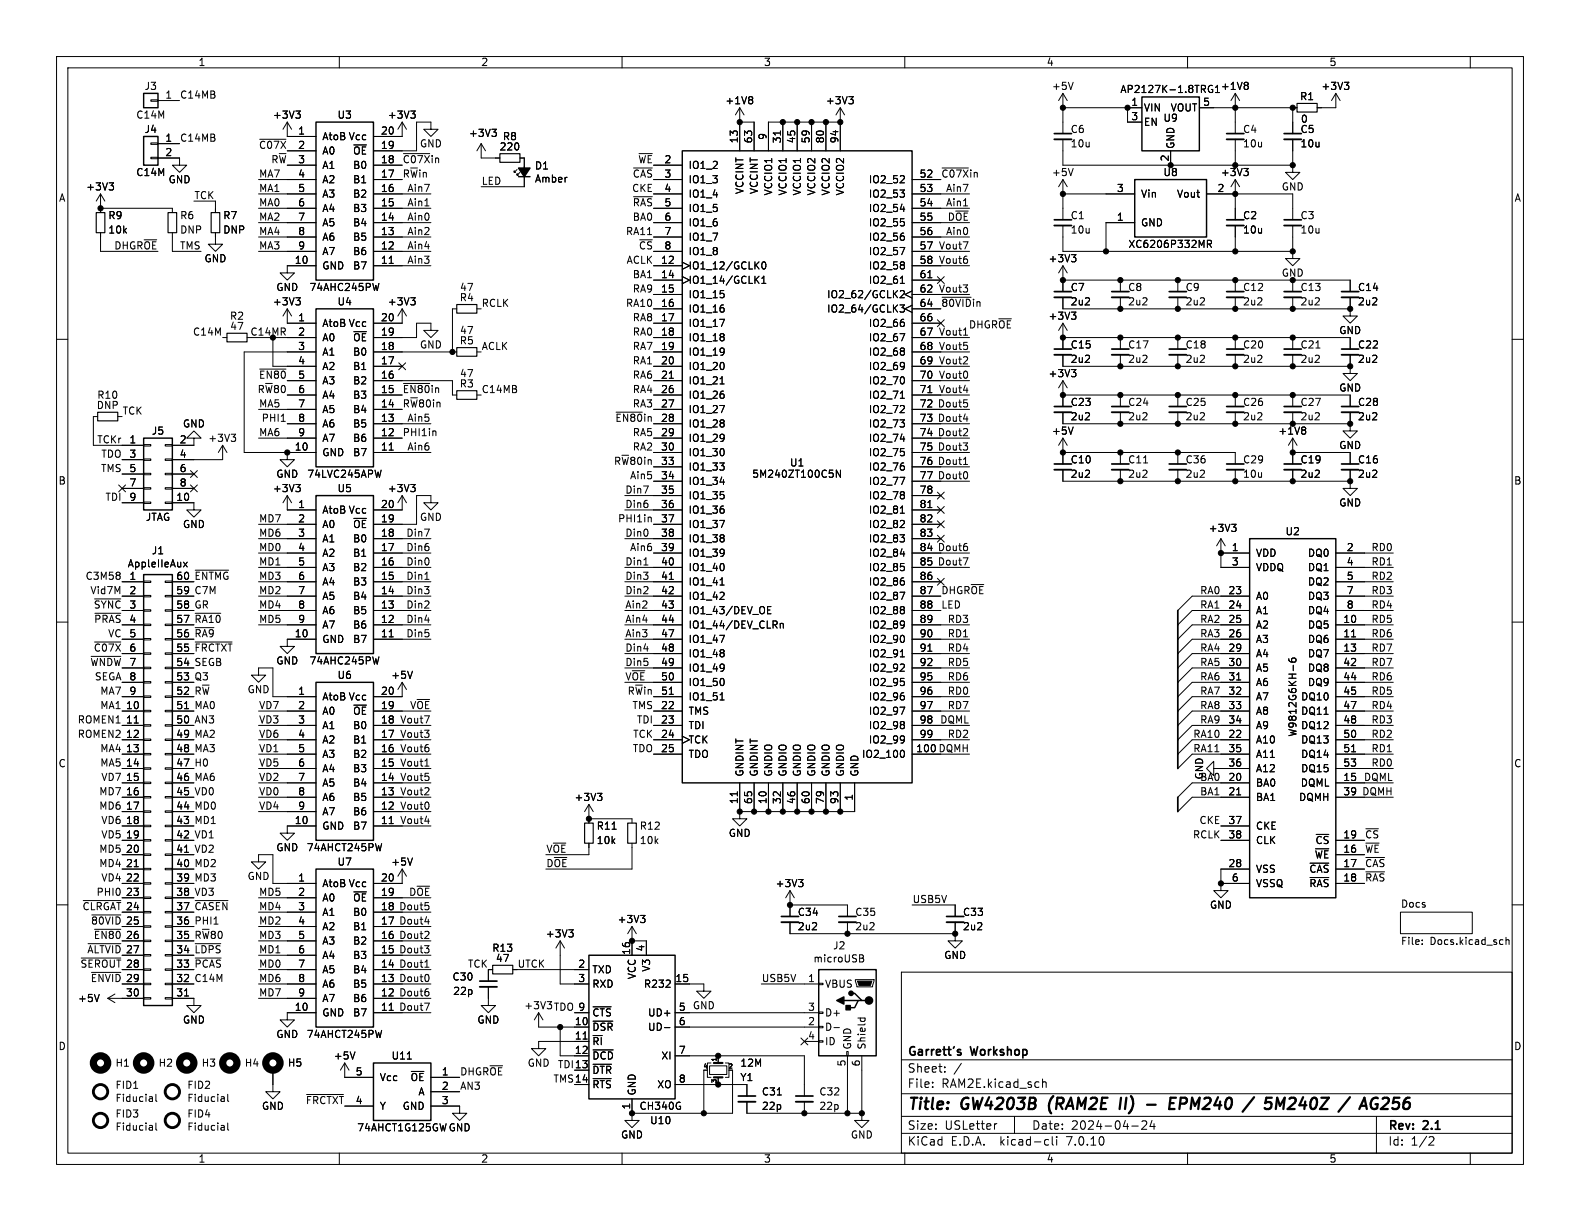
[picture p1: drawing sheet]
<svg xmlns="http://www.w3.org/2000/svg" width="279mm" height="216mm" viewBox="0 0 279 216" stroke-linecap="round" stroke-linejoin="round" font-family="sans-serif">
<defs><g id="words">
<g font-size="2.8">
<text x="160.4" y="196.8">Title:</text>
<text x="170.1" y="196.8">GW4203B</text>
<text x="186.3" y="196.8">(RAM2E</text>
<text x="199.7" y="196.8">II)</text>
<text x="210" y="196.8">EPM240</text>
<text x="224.2" y="196.8">/</text>
<text x="228.6" y="196.8">5M240Z</text>
<text x="242.7" y="196.8">/</text>
<text x="247.1" y="196.8">AG256</text>
</g>
<g font-size="2.1">
<text x="160.4" y="189.9">Sheet:</text>
<text x="160.4" y="187.1">Garrett's</text>
<text x="171.8" y="187.1">Workshop</text>
<text x="160.4" y="192.6">File:</text>
<text x="166.5" y="192.6">RAM2E.kicad_sch</text>
<text x="160.4" y="202.8">KiCad</text>
<text x="160.4" y="200">Size:</text>
<text x="167.1" y="200">USLetter</text>
<text x="168.1" y="202.8">E.D.A.</text>
<text x="177" y="202.8">kicad-cli</text>
<text x="182.4" y="200">Date:</text>
<text x="188.9" y="202.8">7.0.10</text>
<text x="189.4" y="200">2024-04-24</text>
<text x="245.4" y="200.2">Rev:</text>
<text x="245.4" y="202.8">Id:</text>
<text x="249.5" y="202.8">1/2</text>
<text x="251.8" y="200.2">2.1</text>
</g>
<g font-size="1.8">
<text x="35" y="11.9">1</text>
<text x="85" y="11.9">2</text>
<text x="135" y="11.9">3</text>
<text x="185" y="11.9">4</text>
<text x="235" y="11.9">5</text>
<text x="25.5" y="16.1">J3</text>
<text x="29.1" y="17.5">1</text>
<text x="31.7" y="17.5">C14MB</text>
<text x="185.9" y="16.1">+5V</text>
<text x="198" y="16.6">AP2127K-1.8TRG1</text>
<text x="215.8" y="16.1">+1V8</text>
<text x="229.8" y="17.9">R1</text>
<text x="233.6" y="16.1">+3V3</text>
<text x="24" y="21.2">C14M</text>
<text x="25.5" y="23.7">J4</text>
<text x="48.2" y="21.2">+3V3</text>
<text x="52.6" y="23.9">1</text>
<text x="59.6" y="21.2">U3</text>
<text x="67.3" y="23.9">20</text>
<text x="68.5" y="21.2">+3V3</text>
<text x="128.2" y="18.6">+1V8</text>
<text x="145.9" y="18.6">+3V3</text>
<text x="189.2" y="23.7">C6</text>
<text x="200" y="18.8">1</text>
<text x="200" y="21.3">3</text>
<text x="202.2" y="19.9">VIN</text>
<text x="202.2" y="22.5">EN</text>
<text x="205.6" y="21.7">U9</text>
<text x="206.9" y="19.9">VOUT</text>
<text x="212.7" y="18.8">5</text>
<text x="219.7" y="23.7">C4</text>
<text x="229.9" y="23.7">C5</text>
<text x="229.9" y="21.9">0</text>
<text x="29.1" y="25.1">1</text>
<text x="29.1" y="27.7">2</text>
<text x="31.7" y="25.1">C14MB</text>
<text x="45.7" y="26.4">~{C07X}2</text>
<text x="47.9" y="28.9">R~{W}3</text>
<text x="52.6" y="26.4">2</text>
<text x="52.6" y="29">3</text>
<text x="56.9" y="25">AtoB Vcc</text>
<text x="56.9" y="27.5">A0</text>
<text x="62.3" y="27.5">~{OE}</text>
<text x="67.3" y="29">18</text>
<text x="67.3" y="26.4">19</text>
<text x="71.1" y="28.9">~{C07X}in</text>
<text x="74.2" y="26.3">GND</text>
<text x="82.8" y="24.4">+3V3</text>
<text x="88.3" y="26.8">220</text>
<text x="88.8" y="25">R8</text>
<text x="112.8" y="28.9">~{WE}2</text>
<text x="117.4" y="29">2</text>
<text x="130.6" y="25.4" transform="rotate(-90 130.6 25.4)">13</text>
<text x="133.1" y="25.4" transform="rotate(-90 133.1 25.4)">63</text>
<text x="135.6" y="24.8" transform="rotate(-90 135.6 24.8)">9</text>
<text x="138.2" y="25.4" transform="rotate(-90 138.2 25.4)">31</text>
<text x="140.7" y="25.4" transform="rotate(-90 140.7 25.4)">45</text>
<text x="143.3" y="25.4" transform="rotate(-90 143.3 25.4)">59</text>
<text x="145.8" y="25.4" transform="rotate(-90 145.8 25.4)">80</text>
<text x="148.3" y="25.4" transform="rotate(-90 148.3 25.4)">94</text>
<text x="189.2" y="26.3">10u</text>
<text x="206.8" y="28.6" transform="rotate(-90 206.8 28.6)">2</text>
<text x="207.9" y="26.4" transform="rotate(-90 207.9 26.4)">GND</text>
<text x="219.7" y="26.3">10u</text>
<text x="229.9" y="26.3">10u</text>
<text x="10.3" y="35.9">A</text>
<text x="15.1" y="33.9">+3V3</text>
<text x="24" y="31.3">C14M</text>
<text x="29.7" y="32.6">GND</text>
<text x="34.3" y="35.3">TCK</text>
<text x="45.7" y="31.5">MA7</text>
<text x="45.7" y="34">MA1</text>
<text x="52.6" y="31.5">4</text>
<text x="52.6" y="34">5</text>
<text x="56.9" y="30.1">A1</text>
<text x="56.9" y="32.6">A2</text>
<text x="56.9" y="35.2">A3</text>
<text x="62.3" y="35.2">B2</text>
<text x="62.3" y="32.6">B1</text>
<text x="62.3" y="30.1">B0</text>
<text x="67.3" y="34">16</text>
<text x="67.3" y="31.5">17</text>
<text x="71.1" y="31.5">R~{W}in</text>
<text x="71.9" y="34">Ain7</text>
<text x="85.1" y="32.8">LED</text>
<text x="94.5" y="30.2">D1</text>
<text x="94.5" y="32.5">Amber</text>
<text x="111.7" y="34">CKE</text>
<text x="111.8" y="31.5">~{CAS}3</text>
<text x="117.4" y="34">4</text>
<text x="117.4" y="31.5">3</text>
<text x="121.7" y="30.1">IO1_2</text>
<text x="121.7" y="32.6">IO1_3</text>
<text x="121.7" y="35.2">IO1_4</text>
<text x="131.7" y="34.4" transform="rotate(-90 131.7 34.4)">VCCINT</text>
<text x="134.2" y="34.4" transform="rotate(-90 134.2 34.4)">VCCINT</text>
<text x="136.8" y="34.7" transform="rotate(-90 136.8 34.7)">VCCIO1</text>
<text x="139.3" y="34.7" transform="rotate(-90 139.3 34.7)">VCCIO1</text>
<text x="141.8" y="34.7" transform="rotate(-90 141.8 34.7)">VCCIO1</text>
<text x="144.4" y="34.7" transform="rotate(-90 144.4 34.7)">VCCIO2</text>
<text x="146.9" y="34.7" transform="rotate(-90 146.9 34.7)">VCCIO2</text>
<text x="149.5" y="34.7" transform="rotate(-90 149.5 34.7)">VCCIO2</text>
<text x="153.5" y="32.6">IO2_52</text>
<text x="153.5" y="35.2">IO2_53</text>
<text x="162.5" y="31.5">52</text>
<text x="162.5" y="34">53</text>
<text x="166.4" y="31.5">~{C07X}in</text>
<text x="167.2" y="34">Ain7</text>
<text x="185.9" y="31.3">+5V</text>
<text x="197.4" y="34">3</text>
<text x="201.7" y="35.2">Vin</text>
<text x="205.6" y="31.3">U8</text>
<text x="208" y="35.2">Vout</text>
<text x="215.2" y="34">2</text>
<text x="215.8" y="31.3">+3V3</text>
<text x="226.6" y="33.9">GND</text>
<text x="267.7" y="35.9">A</text>
<text x="19.1" y="39">R9</text>
<text x="19.1" y="41.5">10k</text>
<text x="31.8" y="39">R6</text>
<text x="31.8" y="41.5">DNP</text>
<text x="39.4" y="39">R7</text>
<text x="39.4" y="41.5">DNP</text>
<text x="45.7" y="39.1">MA2</text>
<text x="45.7" y="36.6">MA0</text>
<text x="45.7" y="41.6">MA4</text>
<text x="52.6" y="36.6">6</text>
<text x="52.6" y="39.1">7</text>
<text x="52.6" y="41.7">8</text>
<text x="56.9" y="37.7">A4</text>
<text x="56.9" y="40.2">A5</text>
<text x="62.3" y="40.2">B4</text>
<text x="62.3" y="37.7">B3</text>
<text x="67.3" y="41.7">13</text>
<text x="67.3" y="39.1">14</text>
<text x="67.3" y="36.6">15</text>
<text x="71.9" y="39.1">Ain0</text>
<text x="71.9" y="41.6">Ain2</text>
<text x="71.9" y="36.6">Ain1</text>
<text x="110.6" y="41.6">RA11</text>
<text x="111.8" y="39.1">BA0</text>
<text x="111.8" y="36.6">~{RAS}5</text>
<text x="117.4" y="39.1">6</text>
<text x="117.4" y="41.7">7</text>
<text x="117.4" y="36.6">5</text>
<text x="121.7" y="37.7">IO1_5</text>
<text x="121.7" y="40.2">IO1_6</text>
<text x="153.5" y="37.7">IO2_54</text>
<text x="153.5" y="40.2">IO2_55</text>
<text x="162.5" y="36.6">54</text>
<text x="162.5" y="39.1">55</text>
<text x="162.5" y="41.7">56</text>
<text x="167.2" y="36.6">Ain1</text>
<text x="167.2" y="41.6">Ain0</text>
<text x="167.5" y="39.1">D~{OE}</text>
<text x="189.2" y="39">C1</text>
<text x="189.2" y="41.5">10u</text>
<text x="197.4" y="39.1">1</text>
<text x="201.7" y="40.2">GND</text>
<text x="219.7" y="39">C2</text>
<text x="219.7" y="41.5">10u</text>
<text x="229.9" y="39">C3</text>
<text x="229.9" y="41.5">10u</text>
<text x="20.1" y="44.2">DHGR~{OE}</text>
<text x="31.7" y="44.2">TMS</text>
<text x="36.1" y="46.6">GND</text>
<text x="45.7" y="44.2">MA3</text>
<text x="52" y="46.7">10</text>
<text x="52.6" y="44.2">9</text>
<text x="56.9" y="47.9">GND</text>
<text x="56.9" y="42.8">A6</text>
<text x="56.9" y="45.3">A7</text>
<text x="62.3" y="47.9">B7</text>
<text x="62.3" y="45.3">B6</text>
<text x="62.3" y="42.8">B5</text>
<text x="67.3" y="46.7">11</text>
<text x="67.3" y="44.2">12</text>
<text x="71.9" y="46.7">Ain3</text>
<text x="71.9" y="44.2">Ain4</text>
<text x="110.7" y="46.7">ACLK</text>
<text x="112.9" y="44.2">~{CS}8</text>
<text x="116.8" y="46.7">12</text>
<text x="117.4" y="44.2">8</text>
<text x="121.7" y="47.9">IO1_12/GCLK0</text>
<text x="121.7" y="42.8">IO1_7</text>
<text x="121.7" y="45.3">IO1_8</text>
<text x="153.5" y="42.8">IO2_56</text>
<text x="153.5" y="45.3">IO2_57</text>
<text x="153.5" y="47.9">IO2_58</text>
<text x="162.5" y="44.2">57</text>
<text x="162.5" y="46.7">58</text>
<text x="165.9" y="44.2">Vout7</text>
<text x="165.9" y="46.7">Vout6</text>
<text x="185.3" y="46.6">+3V3</text>
<text x="199.4" y="44">XC6206P332MR</text>
<text x="48.8" y="51.7">GND</text>
<text x="54.6" y="51.7">74AHC245PW</text>
<text x="81.2" y="53.5">R4</text>
<text x="81.2" y="51.7">47</text>
<text x="111.8" y="49.3">BA1</text>
<text x="111.8" y="51.8">RA9</text>
<text x="116.8" y="49.3">14</text>
<text x="116.8" y="51.8">15</text>
<text x="121.7" y="50.4">IO1_14/GCLK1</text>
<text x="121.7" y="52.9">IO1_15</text>
<text x="146.2" y="52.9">IO2_62/GCLK2</text>
<text x="153.5" y="50.4">IO2_61</text>
<text x="162.5" y="49.3">61</text>
<text x="162.5" y="51.8">62</text>
<text x="165.9" y="51.8">Vout3</text>
<text x="189.2" y="51.7">C7</text>
<text x="199.4" y="51.7">C8</text>
<text x="209.6" y="51.7">C9</text>
<text x="219.7" y="51.7">C12</text>
<text x="226.6" y="49.1">GND</text>
<text x="229.9" y="51.7">C13</text>
<text x="240" y="51.7">C14</text>
<text x="34" y="59.4">C14M</text>
<text x="40.6" y="56.7">R2</text>
<text x="40.6" y="58.6">47</text>
<text x="44.2" y="59.4">C14MR</text>
<text x="48.2" y="54.2">+3V3</text>
<text x="52.6" y="56.9">1</text>
<text x="52.6" y="59.4">2</text>
<text x="56.9" y="58">AtoB Vcc</text>
<text x="59.6" y="54.2">U4</text>
<text x="67.3" y="59.4">19</text>
<text x="67.3" y="56.9">20</text>
<text x="68.5" y="54.2">+3V3</text>
<text x="81.2" y="59.3">47</text>
<text x="85.1" y="54.3">RCLK</text>
<text x="110.6" y="54.3">RA10</text>
<text x="111.8" y="56.9">RA8</text>
<text x="111.8" y="59.4">RA0</text>
<text x="116.8" y="54.4">16</text>
<text x="116.8" y="56.9">17</text>
<text x="116.8" y="59.4">18</text>
<text x="121.7" y="55.5">IO1_16</text>
<text x="121.7" y="58">IO1_17</text>
<text x="146.2" y="55.5">IO2_64/GCLK3</text>
<text x="153.5" y="58">IO2_66</text>
<text x="162.5" y="54.4">64</text>
<text x="162.5" y="56.9">66</text>
<text x="162.5" y="59.4">67</text>
<text x="165.9" y="59.4">Vout1</text>
<text x="166.4" y="54.3">~{80VID}in</text>
<text x="171.2" y="58.2">DHGR~{OE}</text>
<text x="185.3" y="56.7">+3V3</text>
<text x="189.2" y="54.2">2u2</text>
<text x="199.4" y="54.2">2u2</text>
<text x="209.6" y="54.2">2u2</text>
<text x="219.7" y="54.2">2u2</text>
<text x="229.9" y="54.2">2u2</text>
<text x="236.7" y="59.3">GND</text>
<text x="240" y="54.2">2u2</text>
<text x="52.6" y="62">3</text>
<text x="52.6" y="64.5">4</text>
<text x="56.9" y="60.6">A0</text>
<text x="56.9" y="63.1">A1</text>
<text x="56.9" y="65.6">A2</text>
<text x="62.3" y="65.6">B1</text>
<text x="62.3" y="63.1">B0</text>
<text x="62.3" y="60.6">~{OE}</text>
<text x="67.3" y="64.5">17</text>
<text x="67.3" y="62">18</text>
<text x="74.2" y="61.8">GND</text>
<text x="81.2" y="61.1">R5</text>
<text x="85.1" y="62">ACLK</text>
<text x="111.8" y="62">RA7</text>
<text x="111.8" y="64.5">RA1</text>
<text x="116.8" y="62">19</text>
<text x="116.8" y="64.5">20</text>
<text x="121.7" y="60.6">IO1_18</text>
<text x="121.7" y="63.1">IO1_19</text>
<text x="121.7" y="65.6">IO1_20</text>
<text x="153.5" y="60.6">IO2_67</text>
<text x="153.5" y="63.1">IO2_68</text>
<text x="153.5" y="65.6">IO2_69</text>
<text x="162.5" y="62">68</text>
<text x="162.5" y="64.5">69</text>
<text x="165.9" y="62">Vout5</text>
<text x="165.9" y="64.5">Vout2</text>
<text x="189.2" y="61.8">C15</text>
<text x="189.2" y="64.4">2u2</text>
<text x="199.4" y="61.8">C17</text>
<text x="199.4" y="64.4">2u2</text>
<text x="209.6" y="61.8">C18</text>
<text x="209.6" y="64.4">2u2</text>
<text x="219.7" y="61.8">C20</text>
<text x="219.7" y="64.4">2u2</text>
<text x="229.9" y="61.8">C21</text>
<text x="229.9" y="64.4">2u2</text>
<text x="240" y="61.8">C22</text>
<text x="240" y="64.4">2u2</text>
<text x="17.1" y="70.7">R10</text>
<text x="45.5" y="69.6">R~{W}806</text>
<text x="45.7" y="67">~{EN80}5</text>
<text x="52.6" y="67.1">5</text>
<text x="52.6" y="69.6">6</text>
<text x="56.9" y="68.2">A3</text>
<text x="56.9" y="70.7">A4</text>
<text x="62.3" y="70.7">B3</text>
<text x="62.3" y="68.2">B2</text>
<text x="67.3" y="69.6">15</text>
<text x="67.3" y="67.1">16</text>
<text x="71.1" y="69.6">~{EN80}in</text>
<text x="81.2" y="68.7">R3</text>
<text x="81.2" y="66.9">47</text>
<text x="85.1" y="69.6">C14MB</text>
<text x="111.8" y="67">RA6</text>
<text x="111.8" y="69.6">RA4</text>
<text x="116.8" y="67.1">21</text>
<text x="116.8" y="69.6">26</text>
<text x="121.7" y="68.2">IO1_21</text>
<text x="121.7" y="70.7">IO1_26</text>
<text x="153.5" y="68.2">IO2_70</text>
<text x="153.5" y="70.7">IO2_71</text>
<text x="162.5" y="67.1">70</text>
<text x="162.5" y="69.6">71</text>
<text x="165.9" y="69.6">Vout4</text>
<text x="165.9" y="67">Vout0</text>
<text x="185.3" y="66.9">+3V3</text>
<text x="189.2" y="72">C23</text>
<text x="199.4" y="72">C24</text>
<text x="209.6" y="72">C25</text>
<text x="219.7" y="72">C26</text>
<text x="229.9" y="72">C27</text>
<text x="236.7" y="69.4">GND</text>
<text x="240" y="72">C28</text>
<text x="17" y="72.5">DNP</text>
<text x="21.6" y="73.4">TCK</text>
<text x="26.7" y="77.1">J5</text>
<text x="32.3" y="75.8">GND</text>
<text x="45.7" y="77.2">MA6</text>
<text x="45.7" y="72.1">MA5</text>
<text x="46.2" y="74.7">PHI1</text>
<text x="52.6" y="72.1">7</text>
<text x="52.6" y="74.7">8</text>
<text x="52.6" y="77.2">9</text>
<text x="56.9" y="73.3">A5</text>
<text x="56.9" y="75.8">A6</text>
<text x="62.3" y="75.8">B5</text>
<text x="62.3" y="73.3">B4</text>
<text x="67.3" y="77.2">12</text>
<text x="67.3" y="74.7">13</text>
<text x="67.3" y="72.1">14</text>
<text x="71.1" y="72.1">R~{W}80in</text>
<text x="71.1" y="77.2">PHI1in</text>
<text x="71.9" y="74.7">Ain5</text>
<text x="108.7" y="74.7">~{EN80}in28</text>
<text x="111.8" y="77.2">RA5</text>
<text x="111.8" y="72.1">RA3</text>
<text x="116.8" y="72.1">27</text>
<text x="116.8" y="77.2">29</text>
<text x="116.8" y="74.7">28</text>
<text x="121.7" y="73.3">IO1_27</text>
<text x="121.7" y="75.8">IO1_28</text>
<text x="153.5" y="73.3">IO2_72</text>
<text x="153.5" y="75.8">IO2_73</text>
<text x="162.5" y="72.1">72</text>
<text x="162.5" y="74.7">73</text>
<text x="162.5" y="77.2">74</text>
<text x="165.7" y="77.2">Dout2</text>
<text x="165.7" y="74.7">Dout4</text>
<text x="165.7" y="72.1">Dout5</text>
<text x="185.9" y="77.1">+5V</text>
<text x="189.2" y="74.5">2u2</text>
<text x="199.4" y="74.5">2u2</text>
<text x="209.6" y="74.5">2u2</text>
<text x="219.7" y="74.5">2u2</text>
<text x="226" y="77.1">+1V8</text>
<text x="229.9" y="74.5">2u2</text>
<text x="240" y="74.5">2u2</text>
<text x="17.1" y="78.5">TCKr</text>
<text x="17.8" y="83.6">TMS</text>
<text x="17.8" y="81">TDO 3</text>
<text x="22.8" y="78.5">1</text>
<text x="22.8" y="83.6">5</text>
<text x="22.8" y="81">3</text>
<text x="31.7" y="78.5">2</text>
<text x="31.7" y="81">4</text>
<text x="31.7" y="83.6">6</text>
<text x="36.7" y="78.3">+3V3</text>
<text x="52" y="79.8">10</text>
<text x="56.9" y="80.9">GND</text>
<text x="56.9" y="78.3">A7</text>
<text x="62.3" y="80.9">B7</text>
<text x="62.3" y="78.3">B6</text>
<text x="67.3" y="79.8">11</text>
<text x="71.9" y="79.7">Ain6</text>
<text x="108.5" y="82.3">R~{W}80in33</text>
<text x="111.8" y="79.7">RA2</text>
<text x="116.8" y="79.8">30</text>
<text x="116.8" y="82.3">33</text>
<text x="121.7" y="78.3">IO1_29</text>
<text x="121.7" y="80.9">IO1_30</text>
<text x="121.7" y="83.4">IO1_33</text>
<text x="139.6" y="82.7">U1</text>
<text x="153.5" y="78.3">IO2_74</text>
<text x="153.5" y="80.9">IO2_75</text>
<text x="153.5" y="83.4">IO2_76</text>
<text x="162.5" y="79.8">75</text>
<text x="162.5" y="82.3">76</text>
<text x="165.7" y="79.7">Dout3</text>
<text x="165.7" y="82.3">Dout1</text>
<text x="189.2" y="82.1">C10</text>
<text x="199.4" y="82.1">C11</text>
<text x="209.6" y="82.1">C36</text>
<text x="219.7" y="82.1">C29</text>
<text x="229.9" y="82.1">C19</text>
<text x="236.7" y="79.6">GND</text>
<text x="240" y="82.1">C16</text>
<text x="10.3" y="85.9">B</text>
<text x="18.5" y="88.6">TDI</text>
<text x="22.8" y="86.1">7</text>
<text x="22.8" y="88.6">9</text>
<text x="31.1" y="88.6">10</text>
<text x="31.7" y="86.1">8</text>
<text x="48.2" y="87.2">+3V3</text>
<text x="48.8" y="84.7">GND</text>
<text x="52.6" y="89.9">1</text>
<text x="54.2" y="84.7">74LVC245APW</text>
<text x="59.6" y="87.2">U5</text>
<text x="67.3" y="89.9">20</text>
<text x="68.5" y="87.2">+3V3</text>
<text x="110.5" y="87.4">Din7</text>
<text x="110.5" y="89.9">Din6</text>
<text x="111.3" y="84.8">Ain5</text>
<text x="116.8" y="84.8">34</text>
<text x="116.8" y="87.4">35</text>
<text x="116.8" y="89.9">36</text>
<text x="121.7" y="86">IO1_34</text>
<text x="121.7" y="88.5">IO1_35</text>
<text x="132.9" y="84.7">5M240ZT100C5N</text>
<text x="153.5" y="86">IO2_77</text>
<text x="153.5" y="88.5">IO2_78</text>
<text x="162.5" y="84.8">77</text>
<text x="162.5" y="87.4">78</text>
<text x="162.5" y="89.9">81</text>
<text x="165.7" y="84.8">Dout0</text>
<text x="189.2" y="84.7">2u2</text>
<text x="199.4" y="84.7">2u2</text>
<text x="209.6" y="84.7">2u2</text>
<text x="219.7" y="84.7">10u</text>
<text x="229.9" y="84.7">2u2</text>
<text x="236.7" y="89.8">GND</text>
<text x="240" y="84.7">2u2</text>
<text x="267.7" y="85.9">B</text>
<text x="25.7" y="92.3">JTAG</text>
<text x="32.3" y="93.6">GND</text>
<text x="45.7" y="92.4">MD7</text>
<text x="45.7" y="95">MD6</text>
<text x="52.6" y="92.5">2</text>
<text x="52.6" y="95">3</text>
<text x="56.9" y="91">AtoB Vcc</text>
<text x="56.9" y="93.6">A0</text>
<text x="62.3" y="93.6">~{OE}</text>
<text x="67.3" y="95">18</text>
<text x="67.3" y="92.5">19</text>
<text x="71.8" y="95">Din7</text>
<text x="74.2" y="92.3">GND</text>
<text x="109.2" y="92.4">PHI1in</text>
<text x="110.5" y="95">Din0</text>
<text x="116.8" y="92.5">37</text>
<text x="116.8" y="95">38</text>
<text x="121.7" y="91">IO1_36</text>
<text x="121.7" y="93.6">IO1_37</text>
<text x="153.5" y="91">IO2_81</text>
<text x="153.5" y="93.6">IO2_82</text>
<text x="162.5" y="92.5">82</text>
<text x="162.5" y="95">83</text>
<text x="213.6" y="94.3">+3V3</text>
<text x="227.2" y="94.8">U2</text>
<text x="22.5" y="100.5">AppleIIeAux</text>
<text x="26.7" y="98.2">J1</text>
<text x="45.7" y="97.5">MD0</text>
<text x="45.7" y="100.1">MD1</text>
<text x="52.6" y="97.5">4</text>
<text x="52.6" y="100.1">5</text>
<text x="56.9" y="96.1">A1</text>
<text x="56.9" y="98.7">A2</text>
<text x="56.9" y="101.2">A3</text>
<text x="62.3" y="101.2">B2</text>
<text x="62.3" y="98.7">B1</text>
<text x="62.3" y="96.1">B0</text>
<text x="67.3" y="100.1">16</text>
<text x="67.3" y="97.5">17</text>
<text x="71.8" y="100.1">Din0</text>
<text x="71.8" y="97.5">Din6</text>
<text x="110.5" y="100.1">Din1</text>
<text x="111.3" y="97.5">Ain6</text>
<text x="116.8" y="97.5">39</text>
<text x="116.8" y="100.1">40</text>
<text x="121.7" y="96.1">IO1_38</text>
<text x="121.7" y="98.7">IO1_39</text>
<text x="121.7" y="101.2">IO1_40</text>
<text x="153.5" y="96.1">IO2_83</text>
<text x="153.5" y="98.7">IO2_84</text>
<text x="153.5" y="101.2">IO2_85</text>
<text x="162.5" y="97.5">84</text>
<text x="162.5" y="100.1">85</text>
<text x="165.7" y="100.1">Dout7</text>
<text x="165.7" y="97.5">Dout6</text>
<text x="217.7" y="97.5">1</text>
<text x="217.7" y="100.1">3</text>
<text x="222" y="98.7">VDD</text>
<text x="222" y="101.2">VDDQ</text>
<text x="231.2" y="98.7">DQ0</text>
<text x="231.2" y="101.2">DQ1</text>
<text x="238.1" y="97.5">2</text>
<text x="238.1" y="100.1">4</text>
<text x="242.4" y="100.1">RD1</text>
<text x="242.4" y="97.5">RD0</text>
<text x="15" y="102.6">C3M58</text>
<text x="15.9" y="105.1">Vid7M</text>
<text x="16.5" y="107.7">~{SYNC}</text>
<text x="22.8" y="102.6">1</text>
<text x="22.8" y="105.2">2</text>
<text x="22.8" y="107.7">3</text>
<text x="31.1" y="107.7">58</text>
<text x="31.1" y="105.2">59</text>
<text x="31.1" y="102.6">60</text>
<text x="34.3" y="102.6">~{ENTMG}</text>
<text x="34.3" y="107.7">GR</text>
<text x="34.3" y="105.1">C7M</text>
<text x="45.7" y="105.1">MD2</text>
<text x="45.7" y="102.6">MD3</text>
<text x="45.7" y="107.7">MD4</text>
<text x="52.6" y="102.6">6</text>
<text x="52.6" y="105.2">7</text>
<text x="52.6" y="107.7">8</text>
<text x="56.9" y="103.7">A4</text>
<text x="56.9" y="106.3">A5</text>
<text x="62.3" y="106.3">B4</text>
<text x="62.3" y="103.7">B3</text>
<text x="67.3" y="107.7">13</text>
<text x="67.3" y="105.2">14</text>
<text x="67.3" y="102.6">15</text>
<text x="71.8" y="107.7">Din2</text>
<text x="71.8" y="102.6">Din1</text>
<text x="71.8" y="105.1">Din3</text>
<text x="110.5" y="105.1">Din2</text>
<text x="110.5" y="107.7">Ain2</text>
<text x="110.5" y="102.6">Din3</text>
<text x="116.8" y="102.6">41</text>
<text x="116.8" y="105.2">42</text>
<text x="116.8" y="107.7">43</text>
<text x="121.7" y="103.7">IO1_41</text>
<text x="121.7" y="106.3">IO1_42</text>
<text x="153.5" y="103.7">IO2_86</text>
<text x="153.5" y="106.3">IO2_87</text>
<text x="162.5" y="102.6">86</text>
<text x="162.5" y="105.2">87</text>
<text x="162.5" y="107.7">88</text>
<text x="166.4" y="105.1">DHGR~{OE}</text>
<text x="166.4" y="107.7">LED</text>
<text x="212.1" y="105.1">RA0</text>
<text x="212.1" y="107.7">RA1</text>
<text x="217.1" y="105.2">23</text>
<text x="217.1" y="107.7">24</text>
<text x="222" y="106.3">A0</text>
<text x="231.2" y="103.7">DQ2</text>
<text x="231.2" y="106.3">DQ3</text>
<text x="238.1" y="102.6">5</text>
<text x="238.1" y="105.2">7</text>
<text x="238.1" y="107.7">8</text>
<text x="242.4" y="107.7">RD4</text>
<text x="242.4" y="102.6">RD2</text>
<text x="242.4" y="105.1">RD3</text>
<text x="16.5" y="110.2">~{PRAS}4</text>
<text x="19" y="112.8">VC</text>
<text x="22.8" y="112.8">5</text>
<text x="22.8" y="110.2">4</text>
<text x="31.1" y="112.8">56</text>
<text x="31.1" y="110.2">57</text>
<text x="34.3" y="112.8">~{RA9}</text>
<text x="34.3" y="110.2">~{RA10}</text>
<text x="45.7" y="110.2">MD5</text>
<text x="52" y="112.8">10</text>
<text x="52.6" y="110.2">9</text>
<text x="56.9" y="113.9">GND</text>
<text x="56.9" y="108.8">A6</text>
<text x="56.9" y="111.4">A7</text>
<text x="62.3" y="113.9">B7</text>
<text x="62.3" y="111.4">B6</text>
<text x="62.3" y="108.8">B5</text>
<text x="67.3" y="112.8">11</text>
<text x="67.3" y="110.2">12</text>
<text x="71.8" y="112.8">Din5</text>
<text x="71.8" y="110.2">Din4</text>
<text x="110.5" y="110.2">Ain4</text>
<text x="110.5" y="112.8">Ain3</text>
<text x="116.8" y="110.2">44</text>
<text x="116.8" y="112.8">47</text>
<text x="121.7" y="108.8">IO1_43/DEV_OE</text>
<text x="121.7" y="111.4">IO1_44/DEV_CLRn</text>
<text x="121.7" y="113.9">IO1_47</text>
<text x="153.5" y="108.8">IO2_88</text>
<text x="153.5" y="111.4">IO2_89</text>
<text x="153.5" y="113.9">IO2_90</text>
<text x="162.5" y="110.2">89</text>
<text x="162.5" y="112.8">90</text>
<text x="167.5" y="110.2">RD3</text>
<text x="167.5" y="112.8">RD1</text>
<text x="212.1" y="112.8">RA3</text>
<text x="212.1" y="110.2">RA2</text>
<text x="217.1" y="110.2">25</text>
<text x="217.1" y="112.8">26</text>
<text x="222" y="108.8">A1</text>
<text x="222" y="111.4">A2</text>
<text x="222" y="113.9">A3</text>
<text x="231.2" y="111.4">DQ5</text>
<text x="231.2" y="113.9">DQ6</text>
<text x="231.2" y="108.8">DQ4</text>
<text x="237.4" y="110.2">10</text>
<text x="237.4" y="112.8">11</text>
<text x="242.4" y="112.8">RD6</text>
<text x="242.4" y="110.2">RD5</text>
<text x="15.9" y="117.8">~{WNDW}</text>
<text x="16.5" y="115.3">~{C07X}6</text>
<text x="22.8" y="117.9">7</text>
<text x="22.8" y="115.3">6</text>
<text x="31.1" y="117.9">54</text>
<text x="31.1" y="115.3">55</text>
<text x="34.3" y="117.8">SEGB</text>
<text x="34.3" y="115.3">~{FRCTXT}</text>
<text x="48.8" y="117.7">GND</text>
<text x="54.6" y="117.7">74AHC245PW</text>
<text x="110.5" y="115.3">Din4</text>
<text x="110.5" y="117.8">Din5</text>
<text x="116.8" y="115.3">48</text>
<text x="116.8" y="117.9">49</text>
<text x="121.7" y="116.4">IO1_48</text>
<text x="121.7" y="119">IO1_49</text>
<text x="153.5" y="116.4">IO2_91</text>
<text x="153.5" y="119">IO2_92</text>
<text x="162.5" y="115.3">91</text>
<text x="162.5" y="117.9">92</text>
<text x="167.5" y="115.3">RD4</text>
<text x="167.5" y="117.8">RD5</text>
<text x="212.1" y="117.8">RA5</text>
<text x="212.1" y="115.3">RA4</text>
<text x="217.1" y="115.3">29</text>
<text x="217.1" y="117.9">30</text>
<text x="222" y="116.4">A4</text>
<text x="222" y="119">A5</text>
<text x="231.2" y="116.4">DQ7</text>
<text x="231.2" y="119">DQ8</text>
<text x="237.4" y="115.3">13</text>
<text x="237.4" y="117.9">42</text>
<text x="242.4" y="117.8">RD7</text>
<text x="242.4" y="115.3">RD7</text>
<text x="16.7" y="120.4">SEGA 8</text>
<text x="17.6" y="125.5">MA1</text>
<text x="17.6" y="122.9">MA7</text>
<text x="22.2" y="125.5">10</text>
<text x="22.8" y="122.9">9</text>
<text x="22.8" y="120.4">8</text>
<text x="31.1" y="125.5">51</text>
<text x="31.1" y="122.9">52</text>
<text x="31.1" y="120.4">53</text>
<text x="34.3" y="122.9">R~{W}</text>
<text x="34.3" y="120.4">Q3</text>
<text x="34.3" y="125.5">MA0</text>
<text x="43.7" y="122.8">GND</text>
<text x="45.7" y="125.5">VD7</text>
<text x="52.6" y="122.9">1</text>
<text x="52.6" y="125.5">2</text>
<text x="56.9" y="124.1">AtoB Vcc</text>
<text x="59.6" y="120.2">U6</text>
<text x="67.3" y="125.5">19</text>
<text x="67.3" y="122.9">20</text>
<text x="69.1" y="120.2">+5V</text>
<text x="72.4" y="125.5">V~{OE}</text>
<text x="110.5" y="120.4">V~{OE} 50</text>
<text x="110.9" y="122.9">R~{W}in51</text>
<text x="111.7" y="125.5">TMS</text>
<text x="116.8" y="125.5">22</text>
<text x="116.8" y="120.4">50</text>
<text x="116.8" y="122.9">51</text>
<text x="121.7" y="121.5">IO1_50</text>
<text x="121.7" y="124.1">IO1_51</text>
<text x="153.5" y="121.5">IO2_95</text>
<text x="153.5" y="124.1">IO2_96</text>
<text x="162.5" y="120.4">95</text>
<text x="162.5" y="122.9">96</text>
<text x="162.5" y="125.5">97</text>
<text x="167.5" y="125.5">RD7</text>
<text x="167.5" y="122.9">RD0</text>
<text x="167.5" y="120.4">RD6</text>
<text x="212.1" y="122.9">RA7</text>
<text x="212.1" y="125.5">RA8</text>
<text x="212.1" y="120.4">RA6</text>
<text x="217.1" y="120.4">31</text>
<text x="217.1" y="122.9">32</text>
<text x="217.1" y="125.5">33</text>
<text x="222" y="121.5">A6</text>
<text x="222" y="124.1">A7</text>
<text x="230" y="124.1">DQ10</text>
<text x="231.2" y="121.5">DQ9</text>
<text x="237.4" y="120.4">44</text>
<text x="237.4" y="122.9">45</text>
<text x="237.4" y="125.5">47</text>
<text x="242.4" y="120.4">RD6</text>
<text x="242.4" y="122.9">RD5</text>
<text x="242.4" y="125.5">RD4</text>
<text x="13.6" y="130.5">ROMEN2</text>
<text x="13.6" y="128">ROMEN1</text>
<text x="22.2" y="128">11</text>
<text x="22.2" y="130.6">12</text>
<text x="31.1" y="130.6">49</text>
<text x="31.1" y="128">50</text>
<text x="34.3" y="128">AN3</text>
<text x="34.3" y="130.5">MA2</text>
<text x="45.7" y="128">VD3</text>
<text x="45.7" y="130.5">VD6</text>
<text x="52.6" y="128">3</text>
<text x="52.6" y="130.6">4</text>
<text x="56.9" y="126.6">A0</text>
<text x="56.9" y="129.1">A1</text>
<text x="56.9" y="131.7">A2</text>
<text x="62.3" y="131.7">B1</text>
<text x="62.3" y="129.1">B0</text>
<text x="62.3" y="126.6">~{OE}</text>
<text x="67.3" y="130.6">17</text>
<text x="67.3" y="128">18</text>
<text x="70.7" y="128">Vout7</text>
<text x="70.7" y="130.5">Vout3</text>
<text x="111.9" y="130.5">TCK</text>
<text x="112.5" y="128">TDI</text>
<text x="116.8" y="128">23</text>
<text x="116.8" y="130.6">24</text>
<text x="121.7" y="126.6">TMS</text>
<text x="121.7" y="129.1">TDI</text>
<text x="121.7" y="131.7">TCK</text>
<text x="153.5" y="126.6">IO2_97</text>
<text x="153.5" y="129.1">IO2_98</text>
<text x="153.5" y="131.7">IO2_99</text>
<text x="162.5" y="128">98</text>
<text x="162.5" y="130.6">99</text>
<text x="166.2" y="128">DQML</text>
<text x="167.5" y="130.5">RD2</text>
<text x="210.9" y="130.5">RA10</text>
<text x="212.1" y="128">RA9</text>
<text x="217.1" y="130.6">22</text>
<text x="217.1" y="128">34</text>
<text x="222" y="131.7">A10</text>
<text x="222" y="126.6">A8</text>
<text x="222" y="129.1">A9</text>
<text x="229.5" y="130.4" transform="rotate(-90 229.5 130.4)">W9812G6KH-6</text>
<text x="230" y="126.6">DQ11</text>
<text x="230" y="129.1">DQ12</text>
<text x="230" y="131.7">DQ13</text>
<text x="237.4" y="128">48</text>
<text x="237.4" y="130.6">50</text>
<text x="242.4" y="130.5">RD2</text>
<text x="242.4" y="128">RD3</text>
<text x="10.3" y="135.9">C</text>
<text x="17.6" y="133.1">MA4</text>
<text x="17.6" y="135.6">MA5</text>
<text x="22.2" y="133.1">13</text>
<text x="22.2" y="135.6">14</text>
<text x="31.1" y="135.6">47</text>
<text x="31.1" y="133.1">48</text>
<text x="34.3" y="133.1">MA3</text>
<text x="34.3" y="135.6">H0</text>
<text x="45.7" y="133.1">VD1</text>
<text x="45.7" y="135.6">VD5</text>
<text x="52.6" y="133.1">5</text>
<text x="52.6" y="135.6">6</text>
<text x="56.9" y="134.2">A3</text>
<text x="56.9" y="136.8">A4</text>
<text x="62.3" y="136.8">B3</text>
<text x="62.3" y="134.2">B2</text>
<text x="67.3" y="135.6">15</text>
<text x="67.3" y="133.1">16</text>
<text x="70.7" y="135.6">Vout1</text>
<text x="70.7" y="133.1">Vout6</text>
<text x="111.8" y="133.1">TDO</text>
<text x="116.8" y="133.1">25</text>
<text x="121.7" y="134.2">TDO</text>
<text x="131.7" y="137.4" transform="rotate(-90 131.7 137.4)">GNDINT</text>
<text x="134.2" y="137.4" transform="rotate(-90 134.2 137.4)">GNDINT</text>
<text x="136.8" y="137.4" transform="rotate(-90 136.8 137.4)">GNDIO</text>
<text x="139.3" y="137.4" transform="rotate(-90 139.3 137.4)">GNDIO</text>
<text x="141.8" y="137.4" transform="rotate(-90 141.8 137.4)">GNDIO</text>
<text x="144.4" y="137.4" transform="rotate(-90 144.4 137.4)">GNDIO</text>
<text x="146.9" y="137.4" transform="rotate(-90 146.9 137.4)">GNDIO</text>
<text x="149.5" y="137.4" transform="rotate(-90 149.5 137.4)">GNDIO</text>
<text x="152" y="137.4" transform="rotate(-90 152 137.4)">GND</text>
<text x="152.3" y="134.2">IO2_100</text>
<text x="161.9" y="133.1">100 DQMH</text>
<text x="161.9" y="133.1">100</text>
<text x="210.9" y="133.1">RA11</text>
<text x="213" y="137.9" transform="rotate(-90 213 137.9)">GND</text>
<text x="217.1" y="133.1">35</text>
<text x="217.1" y="135.6">36</text>
<text x="222" y="134.2">A11</text>
<text x="222" y="136.8">A12</text>
<text x="230" y="134.2">DQ14</text>
<text x="230" y="136.8">DQ15</text>
<text x="237.4" y="133.1">51</text>
<text x="237.4" y="135.6">53</text>
<text x="242.4" y="135.6">RD0</text>
<text x="242.4" y="133.1">RD1</text>
<text x="267.7" y="135.9">C</text>
<text x="17.5" y="143.2">MD6</text>
<text x="17.5" y="140.7">MD7</text>
<text x="17.8" y="138.2">VD7</text>
<text x="22.2" y="138.2">15</text>
<text x="22.2" y="140.7">16</text>
<text x="22.2" y="143.3">17</text>
<text x="31.1" y="143.3">44</text>
<text x="31.1" y="140.7">45</text>
<text x="31.1" y="138.2">46</text>
<text x="34.3" y="138.2">MA6</text>
<text x="34.3" y="143.2">MD0</text>
<text x="34.3" y="140.7">VD0</text>
<text x="45.7" y="138.2">VD2</text>
<text x="45.7" y="140.7">VD0</text>
<text x="45.7" y="143.2">VD4</text>
<text x="52.6" y="138.2">7</text>
<text x="52.6" y="140.7">8</text>
<text x="52.6" y="143.3">9</text>
<text x="56.9" y="139.3">A5</text>
<text x="56.9" y="141.8">A6</text>
<text x="62.3" y="141.8">B5</text>
<text x="62.3" y="139.3">B4</text>
<text x="67.3" y="143.3">12</text>
<text x="67.3" y="140.7">13</text>
<text x="67.3" y="138.2">14</text>
<text x="70.7" y="138.2">Vout5</text>
<text x="70.7" y="140.7">Vout2</text>
<text x="70.7" y="143.2">Vout0</text>
<text x="101.5" y="141.8">+3V3</text>
<text x="130.6" y="142.3" transform="rotate(-90 130.6 142.3)">11</text>
<text x="133.1" y="142.3" transform="rotate(-90 133.1 142.3)">65</text>
<text x="135.6" y="142.3" transform="rotate(-90 135.6 142.3)">10</text>
<text x="138.2" y="142.3" transform="rotate(-90 138.2 142.3)">32</text>
<text x="140.7" y="142.3" transform="rotate(-90 140.7 142.3)">46</text>
<text x="143.3" y="142.3" transform="rotate(-90 143.3 142.3)">60</text>
<text x="145.8" y="142.3" transform="rotate(-90 145.8 142.3)">79</text>
<text x="148.3" y="142.3" transform="rotate(-90 148.3 142.3)">93</text>
<text x="150.9" y="141.7" transform="rotate(-90 150.9 141.7)">1</text>
<text x="212.1" y="138.2">BA0</text>
<text x="212.1" y="140.7">BA1</text>
<text x="217.1" y="138.2">20</text>
<text x="217.1" y="140.7">21</text>
<text x="222" y="139.3">BA0</text>
<text x="222" y="141.8">BA1</text>
<text x="229.6" y="141.8">DQMH</text>
<text x="229.9" y="139.3">DQML</text>
<text x="237.4" y="138.2">15</text>
<text x="237.4" y="140.7">39</text>
<text x="240.8" y="140.7">DQMH</text>
<text x="241.1" y="138.2">DQML</text>
<text x="17.8" y="148.3">VD5</text>
<text x="17.8" y="145.8">VD6</text>
<text x="22.2" y="145.8">18</text>
<text x="22.2" y="148.3">19</text>
<text x="31.1" y="148.3">42</text>
<text x="31.1" y="145.8">43</text>
<text x="34.3" y="145.8">MD1</text>
<text x="34.3" y="148.3">VD1</text>
<text x="52" y="145.8">10</text>
<text x="56.9" y="146.9">GND</text>
<text x="56.9" y="144.4">A7</text>
<text x="62.3" y="146.9">B7</text>
<text x="62.3" y="144.4">B6</text>
<text x="67.3" y="145.8">11</text>
<text x="70.7" y="145.8">Vout4</text>
<text x="105.4" y="149.5">10k</text>
<text x="105.4" y="146.9">R11</text>
<text x="113" y="149.5">10k</text>
<text x="113" y="146.9">R12</text>
<text x="128.8" y="148.2">GND</text>
<text x="210.9" y="148.3">RCLK</text>
<text x="212" y="145.8">CKE</text>
<text x="217.1" y="145.8">37</text>
<text x="217.1" y="148.3">38</text>
<text x="222" y="146.9">CKE</text>
<text x="222" y="149.5">CLK</text>
<text x="232.5" y="149.5">~{CS}</text>
<text x="237.4" y="148.3">19</text>
<text x="241.3" y="148.3">~{CS}</text>
<text x="17.5" y="150.9">MD5</text>
<text x="17.5" y="153.4">MD4</text>
<text x="17.8" y="155.9">VD4</text>
<text x="22.2" y="150.9">20</text>
<text x="22.2" y="153.4">21</text>
<text x="22.2" y="156">22</text>
<text x="31.1" y="156">39</text>
<text x="31.1" y="153.4">40</text>
<text x="31.1" y="150.9">41</text>
<text x="34.3" y="155.9">MD3</text>
<text x="34.3" y="150.9">VD2</text>
<text x="34.3" y="153.4">MD2</text>
<text x="43.7" y="155.8">GND</text>
<text x="48.8" y="150.7">GND</text>
<text x="52.6" y="156">1</text>
<text x="54.1" y="150.7">74AHCT245PW</text>
<text x="59.6" y="153.3">U7</text>
<text x="67.3" y="156">20</text>
<text x="69.1" y="153.3">+5V</text>
<text x="96.5" y="153.4">D~{OE}</text>
<text x="96.5" y="150.9">V~{OE}</text>
<text x="217.1" y="153.4">28</text>
<text x="217.7" y="156">6</text>
<text x="222" y="154.5">VSS</text>
<text x="231.4" y="154.5">~{CAS}</text>
<text x="232.4" y="152">~{WE}</text>
<text x="237.4" y="150.9">16</text>
<text x="237.4" y="153.4">17</text>
<text x="237.4" y="156">18</text>
<text x="241.3" y="150.9">~{WE}</text>
<text x="241.3" y="155.9">~{RAS}</text>
<text x="241.3" y="153.4">~{CAS}</text>
<text x="14.5" y="161">~{CLRGAT}</text>
<text x="17" y="158.5">PHI0</text>
<text x="22.2" y="158.5">23</text>
<text x="22.2" y="161">24</text>
<text x="31.1" y="161">37</text>
<text x="31.1" y="158.5">38</text>
<text x="34.3" y="161">~{CASEN}</text>
<text x="34.3" y="158.5">VD3</text>
<text x="45.7" y="158.5">MD5</text>
<text x="45.7" y="161">MD4</text>
<text x="52.6" y="158.5">2</text>
<text x="52.6" y="161">3</text>
<text x="56.9" y="157.1">AtoB Vcc</text>
<text x="56.9" y="159.6">A0</text>
<text x="62.3" y="159.6">~{OE}</text>
<text x="67.3" y="161">18</text>
<text x="67.3" y="158.5">19</text>
<text x="70.5" y="161">Dout5</text>
<text x="72.2" y="158.5">D~{OE}</text>
<text x="137.1" y="157.1">+3V3</text>
<text x="161.3" y="159.8">USB5V</text>
<text x="213.9" y="160.9">GND</text>
<text x="222" y="157.1">VSSQ</text>
<text x="231.4" y="157.1">~{RAS}</text>
<text x="247.6" y="160.6">Docs</text>
<text x="16" y="163.6">~{80VID}</text>
<text x="16.5" y="166.1">~{EN80}</text>
<text x="22.2" y="163.6">25</text>
<text x="22.2" y="166.1">26</text>
<text x="31.1" y="166.1">35</text>
<text x="31.1" y="163.6">36</text>
<text x="34.3" y="163.6">PHI1</text>
<text x="34.3" y="166.1">R~{W}80</text>
<text x="45.7" y="166.1">MD3</text>
<text x="45.7" y="163.6">MD2</text>
<text x="52.6" y="163.6">4</text>
<text x="52.6" y="166.1">5</text>
<text x="56.9" y="162.2">A1</text>
<text x="56.9" y="164.7">A2</text>
<text x="56.9" y="167.2">A3</text>
<text x="62.3" y="167.2">B2</text>
<text x="62.3" y="164.7">B1</text>
<text x="62.3" y="162.2">B0</text>
<text x="67.3" y="166.1">16</text>
<text x="67.3" y="163.6">17</text>
<text x="70.5" y="163.6">Dout4</text>
<text x="70.5" y="166.1">Dout2</text>
<text x="96.4" y="166">+3V3</text>
<text x="109.1" y="163.4">+3V3</text>
<text x="141" y="162.2">C34</text>
<text x="141" y="164.7">2u2</text>
<text x="151.1" y="162.2">C35</text>
<text x="151.1" y="164.7">2u2</text>
<text x="170.2" y="162.2">C33</text>
<text x="170.2" y="164.7">2u2</text>
<text x="247.6" y="167.4">File:</text>
<text x="252.9" y="167.4">Docs.kicad_sch</text>
<text x="14.1" y="171.2">~{SEROUT}</text>
<text x="15.3" y="168.6">~{ALTVID}</text>
<text x="15.9" y="173.7">~{ENVID}</text>
<text x="22.2" y="168.7">27</text>
<text x="22.2" y="171.2">28</text>
<text x="22.2" y="173.7">29</text>
<text x="31.1" y="173.7">32</text>
<text x="31.1" y="171.2">33</text>
<text x="31.1" y="168.7">34</text>
<text x="34.3" y="173.7">C14M</text>
<text x="34.3" y="168.6">~{LDPS}</text>
<text x="34.3" y="171.2">~{PCAS}</text>
<text x="45.7" y="171.2">MD0</text>
<text x="45.7" y="173.7">MD6</text>
<text x="45.7" y="168.6">MD1</text>
<text x="52.6" y="168.7">6</text>
<text x="52.6" y="171.2">7</text>
<text x="52.6" y="173.7">8</text>
<text x="56.9" y="169.8">A4</text>
<text x="56.9" y="172.3">A5</text>
<text x="62.3" y="172.3">B4</text>
<text x="62.3" y="169.8">B3</text>
<text x="67.3" y="173.7">13</text>
<text x="67.3" y="171.2">14</text>
<text x="67.3" y="168.7">15</text>
<text x="70.5" y="168.6">Dout3</text>
<text x="70.5" y="173.7">Dout0</text>
<text x="70.5" y="171.2">Dout1</text>
<text x="79.9" y="173.6">C30</text>
<text x="82.6" y="171.2">TCK</text>
<text x="87" y="168.5">R13</text>
<text x="87.6" y="170.3">47</text>
<text x="91.4" y="171.2">UTCK</text>
<text x="102.2" y="171.2">2</text>
<text x="102.2" y="173.7">3</text>
<text x="104.6" y="172.3">TXD</text>
<text x="111.5" y="169" transform="rotate(-90 111.5 169)">16</text>
<text x="112.6" y="173.2" transform="rotate(-90 112.6 173.2)">VCC</text>
<text x="114" y="168.3" transform="rotate(-90 114 168.3)">4</text>
<text x="115.2" y="171.9" transform="rotate(-90 115.2 171.9)">V3</text>
<text x="119.3" y="173.7">15</text>
<text x="134.6" y="173.7">USB5V</text>
<text x="142.8" y="173.7">1</text>
<text x="143.7" y="170.4">microUSB</text>
<text x="147.2" y="168.1">J2</text>
<text x="166.9" y="169.8">GND</text>
<text x="13.7" y="177.4">+5V</text>
<text x="22.2" y="176.3">30</text>
<text x="31.1" y="176.3">31</text>
<text x="45.7" y="176.3">MD7</text>
<text x="52" y="178.8">10</text>
<text x="52.6" y="176.3">9</text>
<text x="56.9" y="179.9">GND</text>
<text x="56.9" y="174.9">A6</text>
<text x="56.9" y="177.4">A7</text>
<text x="62.3" y="179.9">B7</text>
<text x="62.3" y="177.4">B6</text>
<text x="62.3" y="174.9">B5</text>
<text x="67.3" y="178.8">11</text>
<text x="67.3" y="176.3">12</text>
<text x="70.5" y="176.3">Dout6</text>
<text x="70.5" y="178.8">Dout7</text>
<text x="80" y="176.1">22p</text>
<text x="92.6" y="178.7">+3V3 TDO 9</text>
<text x="102.2" y="178.8">9</text>
<text x="104.6" y="174.9">RXD</text>
<text x="104.6" y="179.9">~{CTS}</text>
<text x="113.8" y="174.9">R232</text>
<text x="114.5" y="179.9">UD+</text>
<text x="119.9" y="178.8">5</text>
<text x="122.4" y="178.7">GND</text>
<text x="142.8" y="178.8">3</text>
<text x="145.8" y="174.9">VBUS</text>
<text x="145.8" y="179.9">D+</text>
<text x="10.3" y="185.9">D</text>
<text x="32.3" y="181.2">GND</text>
<text x="48.8" y="183.7">GND</text>
<text x="54.1" y="183.7">74AHCT245PW</text>
<text x="84.3" y="181.2">GND</text>
<text x="101.6" y="181.4">10</text>
<text x="101.6" y="183.9">11</text>
<text x="104.6" y="182.5">~{DSR}</text>
<text x="104.6" y="185">~{RI}</text>
<text x="114.5" y="182.5">UD-</text>
<text x="119.9" y="181.4">6</text>
<text x="142.8" y="181.4">2</text>
<text x="142.8" y="183.9">4</text>
<text x="145.8" y="182.5">D-</text>
<text x="145.8" y="185">ID</text>
<text x="150.7" y="185.7" transform="rotate(-90 150.7 185.7)">GND</text>
<text x="153.3" y="185.7" transform="rotate(-90 153.3 185.7)">Shield</text>
<text x="267.7" y="185.9">D</text>
<text x="20.3" y="188.8">H1</text>
<text x="27.9" y="188.8">H2</text>
<text x="35.6" y="188.8">H3</text>
<text x="43.2" y="188.8">H4</text>
<text x="50.8" y="188.8">H5</text>
<text x="58.9" y="187.6">+5V</text>
<text x="62.8" y="190.2">5</text>
<text x="67.1" y="191.4">Vcc</text>
<text x="69.1" y="187.6">U11</text>
<text x="72.5" y="191.4">~{OE}</text>
<text x="78" y="190.2">1</text>
<text x="81.3" y="190.2">DHGR~{OE}</text>
<text x="93.2" y="188.8">GND</text>
<text x="97.8" y="191.5">TMS14</text>
<text x="98.6" y="189">TDI13</text>
<text x="101.6" y="186.4">12</text>
<text x="101.6" y="189">13</text>
<text x="101.6" y="191.5">14</text>
<text x="104.6" y="187.6">~{DCD}</text>
<text x="104.6" y="190.1">~{DTR}</text>
<text x="116.9" y="187.6">XI</text>
<text x="119.9" y="186.4">7</text>
<text x="119.9" y="191.5">8</text>
<text x="130.8" y="191.4">Y1</text>
<text x="130.8" y="188.8">12M</text>
<text x="149.6" y="188.7" transform="rotate(-90 149.6 188.7)">5</text>
<text x="152.1" y="188.7" transform="rotate(-90 152.1 188.7)">6</text>
<text x="20.3" y="197.8">FID3</text>
<text x="20.3" y="192.7">FID1</text>
<text x="20.3" y="195">Fiducial</text>
<text x="33" y="192.7">FID2</text>
<text x="33" y="197.8">FID4</text>
<text x="33" y="195">Fiducial</text>
<text x="46.2" y="196.4">GND</text>
<text x="54" y="195.3">~{FRCTXT}4</text>
<text x="62.8" y="195.3">4</text>
<text x="67.1" y="196.4">Y</text>
<text x="71.1" y="196.4">GND</text>
<text x="73.9" y="193.9">A</text>
<text x="78" y="192.8">2</text>
<text x="78" y="195.3">3</text>
<text x="81.3" y="192.8">AN3</text>
<text x="104.6" y="192.6">~{RTS}</text>
<text x="111.5" y="196.3" transform="rotate(-90 111.5 196.3)">1</text>
<text x="112.6" y="193.8" transform="rotate(-90 112.6 193.8)">GND</text>
<text x="113" y="196.4">CH340G</text>
<text x="116.1" y="192.6">XO</text>
<text x="134.6" y="193.9">C31</text>
<text x="134.6" y="196.4">22p</text>
<text x="144.8" y="193.9">C32</text>
<text x="144.8" y="196.4">22p</text>
<text x="20.3" y="200.1">Fiducial</text>
<text x="33" y="200.1">Fiducial</text>
<text x="63.1" y="200.3">74AHCT1G125GW GND</text>
<text x="109.7" y="201.5">GND</text>
<text x="114.9" y="199">U10</text>
<text x="150.4" y="201.5">GND</text>
<text x="35" y="205.8">1</text>
<text x="85" y="205.8">2</text>
<text x="135" y="205.8">3</text>
<text x="185" y="205.8">4</text>
<text x="235" y="205.8">5</text>
</g>
<g font-size="1.1">
<text x="124.3" y="189">4</text>
<text x="126.7" y="191.7" transform="rotate(-90 126.7 191.7)">3</text>
<text x="126.7" y="187.8" transform="rotate(-90 126.7 187.8)">1</text>
<text x="128.7" y="189">2</text>
</g>
</g></defs>
<g fill="none" stroke="#000" stroke-width=".18">
<path d="M10 10h259.4v195.9h-259.4zM12 12h255.4v191.9h-255.4zM26.7 17.7h1.2v.2h-1.2zM27.9 17.8h3.8M52.3 19.6h.8l-.4 .5M60 10v2M72.6 19.6h.8l-.4 .5M110 10v2M130.8 19.1l-.8 1.2M130.8 19.1v7.6M130.8 19.1l.8 1.2M132.9 17.1l.2 .2-.2 .3 .2 .3v.2l-.2 .3"/>
<path d="M148.6 19.1l-.8 1.2M148.6 19.1v7.6M148.6 19.1l.8 1.2M150.1 17.1h.8l-.4 .5M150.6 17.6l.3 .2v.3l-.3 .3M160 10v2M188 16.5v7.1M188 19.1h13.9M188 16.5l-.8 1.3M188 16.5l.7 1.3M189.8 14.5l-.4 1.3M199.4 19.1v2.5h2.5"/>
<path d="M210 10v2M212.1 19.1h17.3M214.4 15.2a.59 .59 0 0 0-.7 .5 .59 .59 0 0 0 .7 .6v-.5h-.2M214.9 16.4h.8M215.3 15.1l-.4 .4M218.4 16.5v7.1M218.4 16.5l-.7 1.3M218.4 16.5l.8 1.3M220.5 14.5l.2 .3-.2 .3 .2 .2v.3l-.2 .2M228.6 19.1v4.5M236.2 16.5v2.6h-3.3M236.2 16.5l-.7 1.3"/>
<path d="M236.2 16.5l.8 1.3M237.7 14.5h.8l-.4 .5M238.3 15l.2 .3v.3l-.2 .2M260 10v2M17.8 36.8h12.7v.8M17.8 34.3l-.8 1.3M17.8 34.3v3.3M17.8 34.3l.7 1.3M19.3 32.3h.8l-.4 .5M19.8 32.8l.3 .3v.3l-.3 .2M26.7 27.8h1.2v.3h-1.2zM26.7 25.3h1.2v.2h-1.2z"/>
<path d="M27.9 27.9h3.8v1.3h1.3l-1.3 1.3-1.2-1.3h1.2M27.9 25.4h3.8M34.3 35.6h3.8v2M45.7 39.4h10.2M45.7 34.3h10.2M45.7 36.8h10.2M45.7 31.8h10.2M45.9 24.6h4.7M50.8 21.6l-.8 1.3M50.8 21.6v2.5h5.1M50.8 21.6l.8 1.3M50.8 29.2h5.1"/>
<path d="M50.8 26.7h5.1M52.9 20.1l.2 .3v.3l-.2 .2M66 39.4h10.2M66 34.3h10.2M66 36.8h10.2M66 31.8h5.1M66 29.2h5.1M71.1 21.6v2.5h-5.1M71.1 21.6l-.7 1.3M71.1 21.6l.8 1.3M71.3 27.2h4.7M73.2 20.1l.2 .3v.3l-.2 .2"/>
<path d="M75.1 36.4h.8M76.2 22.9h-1.3l1.3 1.2 1.3-1.2h-1.3v-1.3h-2.5v5.1h-7.7M85.1 25.4v2.5h3.3M85.1 25.4l-.8 1.3M85.1 25.4l.8 1.3M87 22.9h.8l-.5 .4M87.5 23.3l.3 .3v.3l-.3 .2M91.4 30l-.5 .5v-.3v.3h.3M91.9 30.5l-.5 .5v-.3v.3h.3M91.9 27.9h.8v5.1h-7.6M112 29.7h3.3M112 34.8h3.3"/>
<path d="M115.6 39.4h5M115.6 34.3h5M115.6 36.8h5M115.6 31.8h5M115.6 29.2h5M130.8 21.6h2.5v5.1M138 23.2v.7M138.4 21.6v5.1M141 21.6v5.1M143.5 21.6v5.1M146 21.6v5.1M148.6 21.6h-12.7v5.1"/>
<path d="M159.1 32.3h.8M159.1 33.6h.8l-.4 .5M159.2 37h.8M159.9 31.2v.4M159.9 34.2v.5M159.9 39.3v.5M161.3 39.4h10.1M161.3 34.3h10.1M161.3 36.8h10.1M161.3 31.8h5.1M166.6 29.7h4.6M170.4 36.4h.7"/>
<path d="M188 24.6v4.6h40.6M188 31.8v7.1M188 39.9v4.6h40.6M188 31.8l-.8 1.2M188 31.8l.7 1.2M188 34.3h12.7M189.8 29.8l-.4 1.3M200.7 39.4h-5.1v5.1M207 26.7v2.5M213.4 34.3h15.2v4.6M218.4 31.8l-.7 1.2M218.4 24.6v4.6"/>
<path d="M218.4 31.8v7.1M218.4 39.9v4.6M218.4 31.8l.8 1.2M220 29.8h.7l-.4 .5M220.5 30.3l.2 .2v.3l-.2 .3M228.6 29.2v1.3h-1.3l1.3 1.3 1.3-1.3h-1.3M228.6 24.6v4.6M228.6 39.9v4.6M10 60h2M17.8 41.1v3.4h10.1M30.5 41.1v3.4h5.1M38.1 41.1v2.1h1.3l-1.3 1.3-1.3-1.3h1.3"/>
<path d="M39.4 59.7h.7M44.4 59.7h11.5M45.7 44.5h10.2M45.7 41.9h10.2M48.3 59.7v5.1h7.6M50.8 54.6v2.6h5.1M50.8 54.6l-.8 1.3M50.8 54.6l.8 1.3M52.3 52.6h.8l-.4 .5M52.9 53.1l.2 .3v.3l-.2 .2M55.9 47h-5.1v1.3h1.3l-1.3 1.2-1.3-1.2h1.3M66 47h10.2"/>
<path d="M66 44.5h10.2M66 41.9h10.2M67 50.1l-.3 1.3M68.8 46.6h.7M71.1 54.6v2.6h-5.1M71.1 54.6l-.7 1.3M71.1 54.6l.8 1.3M72.6 52.6h.8l-.4 .5M73.2 53.1l.2 .3v.3l-.2 .2M76.2 58.4h-1.3l1.3 1.3 1.3-1.3h-1.3v-1.2h-2.5v2.5h-7.7M80.8 54.6h-.8v7.6M84.3 54.6h.8"/>
<path d="M115.6 54.6h5M115.6 47h5M115.6 44.5h5M115.6 41.9h5M115.6 57.2h5M115.6 59.7h5M115.6 49.5h5M115.6 52.1h5M120.6 46.4l1.3 .6-1.3 .6M120.6 48.9l1.3 .6-1.3 .7M127.3 56.5h.8l-.5 1.2M128 52v.5"/>
<path d="M128 54.5v.6M128 59.1v.3M128 59.7v.4M133.7 49.4l.5 .7M134.2 48.8l-.7 .8M134.7 50.1h.7M134.7 49.2l.4-.4v1.3M134.8 46.4l.2-.1a.68 .68 0 0 1 .5 .6 .68 .68 0 0 1-.5 .7l-.2-.2-.1-.3zM159.1 53.9h.8l-.4 .5 .4 .1v.6l-.2 .1-.6-.1M159.1 43.8h.9l-.6 1.2M159.1 59h.9l-.6 1.3M159.2 51.5l.5-.1 .2 .3-.8 .9h.8"/>
<path d="M159.2 50.1h.7M159.9 41.8v.6M159.9 46.4v.3M159.9 47v.4M159.9 57.1v.5M161.3 51.4l-1.3 .7 1.3 .6M161.3 54l-1.3 .6 1.3 .6M161.3 54.6h5.1M161.3 47h10.1M161.3 44.5h10.1M161.3 41.9h10.1M161.3 57.2h5.1"/>
<path d="M161.3 59.7h10.1M161.3 49.5h5.1M161.3 52.1h10.1M164.1 49.1h.7M165.8 56.5l1.2 1.3M165.8 48.9l1.2 1.2M166.6 52.6h5.1M167 56.5l-1.2 1.3M167 48.9l-1.2 1.2M170.3 50.4h.8l-.4 .5M170.3 42.8h.9l-.6 1.2M170.4 59.3h.7"/>
<path d="M171 45.9v.5M171 51v.5M188 47v4.6M188 52.6v2h50.8M188 57.2v4.5M188 47l-.8 1.3M188 47l.7 1.3M188 57.2l-.8 1.2M188 57.2l.7 1.2M188 59.7h50.8v2M188 49.5h50.8v2.1M189.5 45h.8l-.5 .5"/>
<path d="M189.5 55.2h.8l-.5 .5M190 45.5l.3 .3v.3l-.3 .2M190 55.7l.3 .2v.3l-.3 .3M198.1 49.5v2.1M198.1 52.6v2M198.1 59.7v2M208.3 49.5v2.1M208.3 52.6v2M208.3 59.7v2M213.5 43.2l.6-.1 .1-.2v-.3l-.7-.1v1.3M213.8 43.2l.4 .6M218.4 49.5v2.1"/>
<path d="M218.4 52.6v2M218.4 59.7v2M228.6 44.5v1.2h-1.3l1.3 1.3 1.3-1.3h-1.3M228.6 49.5v2.1M228.6 52.6v2M228.6 59.7v2M238.8 54.6v1.3h-1.3l1.3 1.3 1.2-1.3h-1.2M238.8 52.6v2M267.4 60h2M17.3 73.7h-.8v5h8.9M20.8 73.7h.8M25.4 78.6h1.3v.3h-1.3z"/>
<path d="M29.2 78.6h1.3v.3h-1.3zM34.3 77.5h1.3l-1.3-1.3-1.3 1.3h1.3v1.2h-3.8M39.4 78.7v2.6h-8.9M39.4 78.7l-.8 1.3M39.4 78.7l.7 1.3M40.9 76.8h.8l-.5 .5M41.4 77.3l.3 .2v.3l-.3 .2M45.7 77.5h10.2M45.7 72.4h10.2M45.9 65.3h4.7M49.7 74.5h.8M50.8 69.9h5.1"/>
<path d="M50.8 74.9h5.1M50.8 67.3h5.1M55.9 62.2h-12.7v17.8h12.7M66 62.2h14.8M66 69.9h5.1M66 67.3h14v2.6h.8M66 77.5h5.1M66 74.9h10.2M66 72.4h5.1M66 64.8h5.1M68.8 79.6h.7M70.5 64.2l1.2 1.2"/>
<path d="M71.3 67.8h4.7M71.7 64.2l-1.2 1.2M76.9 76.2l.2 .2v.6M84.3 62.2h.8M84.3 69.9h.8M108.9 72.9h4.7M115.6 62.2h5M115.6 69.9h5M115.6 77.5h5M115.6 74.9h5M115.6 72.4h5M115.6 67.3h5"/>
<path d="M115.6 64.8h5M118.4 66.9h.7M127.3 71.7h.8l-.5 1.3M127.3 67.9h.8M128 61.7v.8M128 64.3v.8M128 69.8v.5M128 74.4v.3M128 74.9v.5M128 76.9v.8M128 79.6v.7M128.1 62.1l-.1 .1"/>
<path d="M128.1 77.3l-.1 .1M159.1 73h.8M159.1 74.2h.8l-.4 .5M159.2 70.4h.7M159.2 77.6h.8M159.9 61.7v.3M159.9 62.2v.5M159.9 64.2v.8M159.9 66.9v.7M159.9 71.8v.4M159.9 74.8v.6M159.9 79.9v.6"/>
<path d="M159.9 64.6v.1M161.3 62.2h10.1M161.3 69.9h10.1M161.3 77.5h10.1M161.3 74.9h10.1M161.3 72.4h10.1M161.3 67.3h10.1M161.3 64.8h10.1M164.1 69.4h.7M170.3 78.3h.8l-.4 .5M170.3 64.3h.8M170.4 74.1h.8"/>
<path d="M170.4 69h.8M170.4 70.7h.6M171 78.9l.1 .1-.1 .5M171 71.2l.1 .2-.1 .5M171 75.8l.1 .2-.1 .3-.7 .7h.8M171 61.1v.6M171 63.2v.4M171 65.9v.7M188 62.7v2.1h50.8M188 67.3v4.6M188 72.9v2h50.8M188 77.5v4.5"/>
<path d="M188 77.5l-.8 1.2M188 77.5l.7 1.2M188 67.3l-.8 1.3M188 67.3l.7 1.3M188 69.9h50.8v2M189.5 65.3h.8l-.5 .5M189.8 75.5l-.4 1.3M190 65.8l.3 .3v.3l-.3 .2M198.1 62.7v2.1M198.1 69.9v2M198.1 72.9v2M208.3 62.7v2.1"/>
<path d="M208.3 69.9v2M208.3 72.9v2M218.4 62.7v2.1M218.4 69.9v2M218.4 72.9v2M228.6 62.7v2.1M228.6 69.9v2M228.6 72.9v2M228.6 77.5v4.5M228.6 77.5l-.8 1.2M228.6 77.5l.8 1.2M230.7 75.5l.2 .3-.2 .3 .2 .2v.2l-.2 .3"/>
<path d="M232.7 61.5h.7M238.8 64.8v1.2h-1.3l1.3 1.3 1.2-1.3h-1.2M238.8 74.9v1.3h-1.3l1.3 1.3 1.2-1.3h-1.2M238.8 62.7v2.1M238.8 72.9v2M21 85.8l1.2 1.2M21.6 88.9h3.8M21.6 81.3h3.8M21.6 83.8h3.8M21.6 86.4h3.8M22.2 85.8l-1.2 1.2M25.4 88.8h1.3v.2h-1.3z"/>
<path d="M25.4 86.2h1.3v.3h-1.3zM25.4 83.7h1.3v.2h-1.3zM25.4 81.2h1.3v.2h-1.3zM29.2 88.8h1.3v.2h-1.3zM29.2 86.2h1.3v.3h-1.3zM29.2 83.7h1.3v.2h-1.3zM29.2 81.2h1.3v.2h-1.3zM30.5 88.9h3.8v1.3h1.3l-1.3 1.2-1.3-1.2h1.3M30.5 83.8h3.8M30.5 86.4h3.8M32.4 99.4l.7 .8M33.1 99.4l-.7 .8"/>
<path d="M33.7 85.8l1.2 1.2M33.7 83.2l1.2 1.2M34.9 85.8l-1.2 1.2M34.9 83.2l-1.2 1.2M45.7 97.8h10.2M45.7 92.7h10.2M45.7 95.3h10.2M50.8 80v1.3h1.3l-1.3 1.3-1.3-1.3h1.3M50.8 87.6v2.6h5.1M50.8 87.6l-.8 1.3M50.8 87.6l.8 1.3M52.3 85.7h.8l-.4 .5"/>
<path d="M52.9 86.2l.2 .2v.3l-.2 .2M66 97.8h10.2M66 80h10.2M66 95.3h10.2M67.4 83.1l-.3 1.3M71.1 87.6v2.6h-5.1M71.1 87.6l-.7 1.3M71.1 87.6l.8 1.3M72.6 85.7h.8l-.4 .5M73.2 86.2l.2 .2v.3l-.2 .2M76.2 88.9h-1.3l1.3 1.3 1.3-1.3h-1.3v-1.3h-2.5v5.1h-7.7M110.5 90.2h10.1"/>
<path d="M110.5 95.3h10.1M110.5 87.6h10.1M113.9 99.9h.7M115 91.4l.2 .2v.7M115.6 97.8h5M115.6 92.7h5M115.6 80h5M115.6 82.6h5M115.6 85.1h5M127.3 81.9h.8l-.5 .4M127.3 92h.8l-.5 1.3M127.3 85.2h.8"/>
<path d="M128 82.5v.5M128 87.5v.6M128 90.1v.5M128 94.7v.3M128 95.2v.5M128 97.2v.9M128 99.9v.8M128.1 97.6l-.1 .2M148.6 83.1v1.3l-.7-1.3v1.3M159.1 84.4h.9l-.6 1.3M159.1 93.3h.8M159.1 94.6h.8l-.4 .4"/>
<path d="M159.2 90.7h.7M159.2 97.9h.8M159.9 82.5v.5M159.9 87.1v.3M159.9 87.6v.5M159.9 92.1v.5M159.9 95.2v.5M161.3 97.8h10.1M161.3 92.7h5.1M161.3 80h10.1M161.3 90.2h5.1M161.3 95.3h5.1"/>
<path d="M161.3 82.6h10.1M161.3 85.1h10.1M161.3 87.6h5.1M164.1 89.8h.7M165.8 87l1.2 1.2M165.8 94.6l1.2 1.3M165.8 89.6l1.2 1.2M165.8 92.1l1.2 1.2M167 87l-1.2 1.2M167 94.6l-1.2 1.3M167 89.6l-1.2 1.2M167 92.1l-1.2 1.2"/>
<path d="M170.3 98.6h.9l-.6 1.3M170.4 82.1h.7M170.6 81l.1-.1v1.2M171 83.5l.1 .4-.1 .6M171 96.6l.1 .2-.1 .5M188 83.1v2h50.8M188 80h30.4v2M198.1 80v2M198.1 83.1v2M202.2 81.9h.7M208.3 80v2M208.3 83.1v2"/>
<path d="M215.9 97.8h5.1M215.9 95.3v5h5.1M215.9 95.3l-.8 1.2M215.9 95.3l.8 1.2M217.8 92.7h.8l-.4 .5M218.3 93.2l.3 .2v.3l-.3 .3M218.4 83.1v2M228.6 83.1v2M228.6 80h10.2v2M236.2 97.8h10.2M238.8 85.1v1.3h-1.3l1.3 1.2 1.2-1.2h-1.2M238.8 83.1v2"/>
<path d="M10 110h2M16.1 116.1h5.3M16.7 105.9h4.7M16.7 113.5h4.7M16.8 108.4h4.6M21.6 102.9h3.8M21.6 105.4h3.8M21.6 108h3.8M21.6 110.5h3.8M21.6 113h3.8M21.6 118.1h3.8M21.6 115.6h3.8"/>
<path d="M25.4 118h1.3v.2h-1.3zM25.4 115.4h1.3v.3h-1.3zM25.4 112.9h1.3v.3h-1.3zM25.4 110.4h1.3v.2h-1.3zM25.4 107.8h1.3v.3h-1.3zM25.4 105.3h1.3v.2h-1.3zM25.4 102.7h1.3v.3h-1.3zM29.2 118h1.3v.2h-1.3zM29.2 115.4h1.3v.3h-1.3zM29.2 112.9h1.3v.3h-1.3zM29.2 110.4h1.3v.2h-1.3zM29.2 107.8h1.3v.3h-1.3z"/>
<path d="M29.2 105.3h1.3v.2h-1.3zM29.2 102.7h1.3v.3h-1.3zM30.5 102.9h3.8M30.5 105.4h3.8M30.5 108h3.8M30.5 110.5h3.8M30.5 113h3.8M30.5 118.1h3.8M30.5 115.6h3.8M34.5 111h3.3M34.5 113.5h6.5M34.5 108.4h4.5"/>
<path d="M34.5 100.8h5.9M45.7 119.4h1.3l-1.3 1.3-1.3-1.3h1.3v-1.3h2.6v5.1h7.6M45.7 102.9h10.2M45.7 105.4h10.2M45.7 108h10.2M45.7 110.5h10.2M45.7 100.3h10.2M55.9 113h-5.1v1.3h1.3l-1.3 1.3-1.3-1.3h1.3M66 102.9h10.2M66 105.4h10.2M66 108h10.2M66 110.5h10.2"/>
<path d="M66 113h10.2M66 100.3h10.2M67 116.1l-.3 1.3M68.8 112.6h.7M72.9 118.7l-.4 1.3M75.1 102.4h.8M110.5 102.9h10.1M110.5 105.4h10.1M110.5 108h10.1M110.5 110.5h10.1M110.5 113h10.1M110.5 118.1h10.1"/>
<path d="M110.5 115.6h10.1M110.5 100.3h10.1M118.4 102.5h.7M127.3 106h.8M127.3 112.3h.8l-.5 1.3M127.3 103.4h.8M128 104.8v.5M128 115v.3M128 115.5v.5M128 117.5v.9M128.1 118l-.1 .1M135.7 107.9h.5"/>
<path d="M136.3 107.3h-.6v1.2h.6M138 110.2v.9M138 110.3l.2-.1 .3 .1v.8M159.1 104.7h.9l-.6 1.3M159.1 118.7h.8M159.2 116.1h.7M159.9 100.2v.6M159.9 102.8v.5M159.9 107.4v.3M159.9 107.9v.5M159.9 109.9v.9M159.9 112.6v.8"/>
<path d="M159.9 117.5v.5M159.9 110.3v.2M161.3 102.9h5.1M161.3 105.4h5.1M161.3 108h5.1M161.3 110.5h10.1M161.3 113h10.1M161.3 118.1h10.1M161.3 115.6h10.1M161.3 100.3h10.1M164.1 115.2h.7M165.8 102.3l1.2 1.2"/>
<path d="M167 102.3l-1.2 1.2M221 105.4h-10.2l-2.5 2.6M221 108h-10.2l-2.5 2.5M221 110.5h-10.2l-2.5 2.5M221 113h-10.2l-2.5 2.6M221 118.1h-10.2l-2.5 2.6M221 115.6h-10.2l-2.5 2.5M227.9 116.5l.1 .3a.85 .85 0 0 0 1.2 0l-.1-.4h-.5l-.2 .2 .1 .4 .1 .1M228.7 117.6v1M236.2 102.9h10.2M236.2 105.4h10.2M236.2 108h10.2"/>
<path d="M236.2 110.5h10.2M236.2 113h10.2M236.2 118.1h10.2M236.2 115.6h10.2M236.2 100.3h10.2M239 112.6h.7M267.4 110h2M21.6 125.7h3.8M21.6 128.3h3.8M21.6 130.8h3.8M21.6 133.4h3.8M21.6 135.9h3.8"/>
<path d="M21.6 138.4h3.8M21.6 123.2h3.8M21.6 120.7h3.8M23.7 127.9h.8M25.4 138.3h1.3v.3h-1.3zM25.4 135.8h1.3v.2h-1.3zM25.4 133.2h1.3v.3h-1.3zM25.4 130.7h1.3v.2h-1.3zM25.4 128.1h1.3v.3h-1.3zM25.4 125.6h1.3v.3h-1.3zM25.4 123.1h1.3v.2h-1.3zM25.4 120.5h1.3v.3h-1.3z"/>
<path d="M29.2 138.3h1.3v.3h-1.3zM29.2 135.8h1.3v.2h-1.3zM29.2 133.2h1.3v.3h-1.3zM29.2 130.7h1.3v.2h-1.3zM29.2 128.1h1.3v.3h-1.3zM29.2 125.6h1.3v.3h-1.3zM29.2 123.1h1.3v.2h-1.3zM29.2 120.5h1.3v.3h-1.3zM30.5 125.7h3.8M30.5 128.3h3.8M30.5 130.8h3.8M30.5 133.4h3.8"/>
<path d="M30.5 135.9h3.8M30.5 138.4h3.8M30.5 123.2h3.8M30.5 120.7h3.8M32.6 125.3h.8M45.7 125.7h10.2M45.7 128.3h10.2M45.7 130.8h10.2M45.7 133.4h10.2M45.7 135.9h10.2M45.7 138.4h10.2M66 125.7h10.2"/>
<path d="M66 128.3h10.2M66 130.8h10.2M66 133.4h10.2M66 135.9h10.2M66 138.4h10.2M71.1 120.7v2.5h-5.1M71.1 120.7l-.7 1.2M71.1 120.7l.8 1.2M75.1 126.6h.8l-.5 1.2M75.1 129.1h.8l-.5 .5M75.1 135.5h.8M75.8 129.7v.6"/>
<path d="M75.8 132.3v.5M75.8 137.3v.6M75.8 139.4v.4M110.5 120.7h10.1M115.6 125.7h5M115.6 128.3h5M115.6 130.8h5M115.6 133.4h5M115.6 123.2h5M118.4 122.8h.7M120.6 130.2l1.3 .6-1.3 .6M127.3 123.8h.8"/>
<path d="M128 120.2v.8M130.8 138.4v5.1M133.3 138.4v5.1M135.9 138.4v5.1M138.4 138.4v5.1M141 138.4v5.1M143.5 138.4v5.1M146 138.4v5.1M148.6 138.4v5.1M151.1 138.4v5.1h-20.3M159.1 125h.9l-.6 1.3M159.6 132.7a.79 .79 0 0 1 0 1.2"/>
<path d="M159.9 120.6v.5M159.9 123.1v.5M159.9 127.7v.3M159.9 128.2v.5M159.9 130.2v.9M159.9 130.7v.1M161.3 125.7h10.1M161.3 128.3h10.1M161.3 130.8h10.1M161.3 133.4h10.1M161.3 123.2h10.1M161.3 120.7h10.1"/>
<path d="M214.6 135.9v-1.3l-1.2 1.3 1.2 1.3v-1.3h6.4M218.7 120.2h.7M221 125.7h-10.2l-2.5 2.6M221 128.3h-10.2l-2.5 2.5M221 130.8h-10.2l-2.5 2.6M221 133.4h-10.2l-2.5 2.5M221 138.4h-10.2l-2.5 2.6M221 123.2h-10.2l-2.5 2.5M221 120.7h-10.2l-2.5 2.5M236.2 125.7h10.2M236.2 128.3h10.2M236.2 130.8h10.2"/>
<path d="M236.2 133.4h10.2M236.2 135.9h10.2M236.2 138.4h10.2M236.2 123.2h10.2M236.2 120.7h10.2M239 132.9h.7M10 160h2M14.7 159.2h6.7M21.6 141h3.8M21.6 143.5h3.8M21.6 146.1h3.8M21.6 148.6h3.8"/>
<path d="M21.6 151.1h3.8M21.6 153.7h3.8M21.6 156.2h3.8M21.6 158.8h3.8M23.7 153.3h.8M25.4 158.6h1.3v.3h-1.3zM25.4 156.1h1.3v.2h-1.3zM25.4 153.5h1.3v.3h-1.3zM25.4 151h1.3v.3h-1.3zM25.4 148.5h1.3v.2h-1.3zM25.4 145.9h1.3v.3h-1.3zM25.4 143.4h1.3v.2h-1.3z"/>
<path d="M25.4 140.8h1.3v.3h-1.3zM29.2 158.6h1.3v.3h-1.3zM29.2 156.1h1.3v.2h-1.3zM29.2 153.5h1.3v.3h-1.3zM29.2 151h1.3v.3h-1.3zM29.2 148.5h1.3v.2h-1.3zM29.2 145.9h1.3v.3h-1.3zM29.2 143.4h1.3v.2h-1.3zM29.2 140.8h1.3v.3h-1.3zM30.5 141h3.8M30.5 143.5h3.8M30.5 146.1h3.8"/>
<path d="M30.5 148.6h3.8M30.5 151.1h3.8M30.5 153.7h3.8M30.5 156.2h3.8M30.5 158.8h3.8M32.6 150.7h.8M34.5 159.2h5.8M45.7 152.4h1.3l-1.3 1.3-1.3-1.3h1.3v-1.3h2.6v5.1h7.6M45.7 141h10.2M45.7 143.5h10.2M45.7 158.8h10.2M55.9 146.1h-5.1v1.2h-1.3l1.3 1.3 1.3-1.3h-1.3"/>
<path d="M66 141h10.2M66 143.5h10.2M66 146.1h10.2M66 158.8h10.2M67.5 149.2l-.3 1.2M68.8 145.6h.7M71.1 153.7v2.5h-5.1M71.1 153.7l-.7 1.2M71.1 153.7l.8 1.2M72.9 151.7l-.4 1.3M75.1 140.5h.8M75.1 145.2h.8"/>
<path d="M75.2 159.6h.6M75.8 142.1v.7M104.1 149.1v2h-7.6M104.1 144.8h7.7v.7M104.1 142.2l.8 1.3M104.1 142.2v3.3M104.1 142.2l-.7 1.3M105.7 140.3h.7l-.4 .5M106.2 140.8l.2 .2v.3l-.2 .2M108.2 146.6h.8M111.8 149.1v4.6h-15.3M130.4 140v.7"/>
<path d="M130.8 143.5v1.3h1.3l-1.3 1.3-1.3-1.3h1.3M139.7 157.5v4.6M139.7 157.5l-.8 1.3M139.7 157.5l.8 1.3M141.2 155.5h.8l-.4 .5M141.8 156l.2 .2v.3l-.2 .3M215.9 156.2v1.3h1.3l-1.3 1.3-1.3-1.3h1.3M215.9 146.1h5.1M215.9 148.6h5.1M215.9 156.2h5.1M218.7 140.6h.7M221 141h-10.2l-2.5 2.5"/>
<path d="M221 153.7h-5.1v2.5M231.7 152.6h3.3M231.7 155.2h3.3M236.2 141h10.2M236.2 148.6h5.1M236.2 151.1h5.1M236.2 153.7h5.1M236.2 156.2h5.1M241.5 154.2h3.3M241.5 151.6h3.3M267.4 160h2M14.4 169.4h7"/>
<path d="M15.6 166.9h5.8M16.2 171.9h5.2M16.2 161.8h5.2M16.7 164.3h4.7M17.5 175.8l-.4 1.3M19 176.5l1.3 .8M19 176.5h6.4M20.3 175.8l-1.3 .7M21.6 161.3h3.8M21.6 163.8h3.8M21.6 166.4h3.8M21.6 168.9h3.8"/>
<path d="M21.6 171.5h3.8M21.6 174h3.8M25.4 176.4h1.3v.3h-1.3zM25.4 173.9h1.3v.2h-1.3zM25.4 171.3h1.3v.3h-1.3zM25.4 168.8h1.3v.2h-1.3zM25.4 166.2h1.3v.3h-1.3zM25.4 163.7h1.3v.3h-1.3zM25.4 161.2h1.3v.2h-1.3zM29.2 176.4h1.3v.3h-1.3zM29.2 173.9h1.3v.2h-1.3zM29.2 171.3h1.3v.3h-1.3z"/>
<path d="M29.2 168.8h1.3v.2h-1.3zM29.2 166.2h1.3v.3h-1.3zM29.2 163.7h1.3v.3h-1.3zM29.2 161.2h1.3v.2h-1.3zM30.5 176.5h3.8v1.3h1.3l-1.3 1.3-1.3-1.3h1.3M30.5 161.3h3.8M30.5 163.8h3.8M30.5 166.4h3.8M30.5 168.9h3.8M30.5 171.5h3.8M30.5 174h3.8M32.6 176.1h.8"/>
<path d="M34.5 169.4h4.6M34.5 166.9h4.5M37.8 163.4h.8M45.7 176.5h10.2M45.7 161.3h10.2M45.7 163.8h10.2M45.7 166.4h10.2M45.7 168.9h10.2M45.7 171.5h10.2M45.7 174h10.2M55.9 179.1h-5.1v1.2h1.3l-1.3 1.3-1.3-1.3h1.3M66 176.5h10.2"/>
<path d="M66 161.3h10.2M66 163.8h10.2M66 166.4h10.2M66 168.9h10.2M66 171.5h10.2M66 174h10.2M66 179.1h10.2M68.8 178.7h.7M75.1 167.2h.8l-.5 .5M75.1 177.4h.8l-.5 1.2M75.1 163h.8M75.1 171h.8"/>
<path d="M75.4 169.9l.1-.1v1.2M75.7 160.1l.2 .2-.2 .5M75.7 164.7l.2 .2-.1 .3-.7 .7h.8M75.7 167.8l.2 .1-.2 .5M75.7 172.4l.2 .4-.2 .6M75.7 175.4l.2 .2-.2 .4M86.4 174.5v3.3h-1.3l1.3 1.3 1.2-1.3h-1.2M87.1 171.5h-.7v2M90.7 171.5h13.4M95.2 179.1l.8 1.2M95.2 179.1v2.5h8.9M95.2 179.1l-.7 1.2"/>
<path d="M99.1 166.4v7.6h5M99.1 166.4l.7 1.2M99.1 166.4l-.8 1.2M100.6 164.4h.8l-.5 .5M101.1 164.9l.3 .2v.3l-.3 .3M101.6 179.1h2.5M104.9 178h3.2M111.8 166.4h2.5v2.5M111.8 163.8l.7 1.3M111.8 163.8v5.1M111.8 163.8l-.8 1.3M113.3 161.9h.8l-.5 .5"/>
<path d="M113.8 162.4l.3 .2v.3l-.3 .2M119.4 174h5.1v1.3h-1.3l1.3 1.2 1.2-1.2h-1.2M119.4 179.1h25.4M134.6 174h10.2M139.7 163.1v2h29.2M139.7 160h10.2v2.1M144.8 178.9h.7v.3h-.7zM144.8 173.9h.7v.2h-.7zM149.9 163.1v2M151.3 173.2h3.3v.3l-.3 1h-2.8zM152 168.8l.6 .2 .1 .2-.3 .2M152 169.4h.4"/>
<path d="M152.4 169.4l.3 .3v.3l-.7 .1M159.4 171.9h108v32h-108zM161.3 160h7.6v2.1M168.9 165.1v1.3h1.3l-1.3 1.2-1.3-1.2h1.3M168.9 163.1v2M247.6 161.3h12.7v3.8h-12.7zM251.5 166.9v.1M251.5 166.2v.1M265.7 166.2h.1M265.8 166.9l-.1 .1M266.3 165.7v1.3M266.3 166.3l.2-.1h.3l.1 .8"/>
<path d="M26.9 194l.1 .8M26.9 199.1l.1 .7M27 199.8h-.2M27 199.3l-.2 .1M27 194.7l-.2 .1M27 194.2l-.2 .1M27.6 198.6v1.1l.1 .1M27.6 193.5v1.1l.1 .2M39.6 194l.1 .8M39.6 199.1l.1 .7M39.7 194.7l-.2 .1M39.7 194.2l-.2 .1"/>
<path d="M39.7 199.8h-.2M39.7 199.3l-.2 .1M40.3 193.5v1.1l.1 .2M40.3 198.6v1.1l.1 .1M48.3 189.2v3.8h1.2l-1.2 1.3-1.3-1.3h1.3M54.2 193.5h6.5M61 188v2.5h5M61 195.6h5M61 188l-.8 1.2M61 188l.7 1.2M62.8 186l-.4 1.3M67.5 182.2l-.3 1.3"/>
<path d="M72 187.3h.8M76.2 195.6h5.1v1.3h1.2l-1.2 1.2-1.3-1.2h1.3M76.2 190.5h5.1M76.2 193h5.1M99.1 181.6v5.1h5M101.6 189.2h2.5M101.6 191.8h2.5M103.1 183.7h.7M104.1 184.2h-8.9v1.2h-1.2l1.2 1.3 1.3-1.3h-1.3M104.9 180.6h3.5M104.9 185.6h3.5M104.9 188.2h3.2"/>
<path d="M104.9 190.7h3.2M111.8 196.9v1.2h-1.3l1.3 1.3 1.2-1.3h-1.2M111.8 194.3v2.6M117.5 181.7h1M119.4 181.6h25.4M119.4 191.8h12.7v2M119.4 186.7h22.8v7.1M124.5 189.2v7.7M125.5 188.5h3v1.5h-3zM125.7 188h-.6v2.5h.6M127 186.7v1.3M127 190.5v1.3"/>
<path d="M128.3 188h.6v2.5h-.6M129.5 189.2v7.7h-17.7M132.1 194.8v2.1h20.3M137.5 193.6h.7M141.6 183.5l1.2 1.3M142.2 184.2h2.6M142.2 194.8v2.1M142.8 183.5l-1.2 1.3M144.8 184h.7v.3h-.7zM144.8 181.5h.7v.2h-.7zM147.5 181.7h.9M149.7 185.9h.3v.8h-.3z"/>
<path d="M149.9 186.7v10.2M151.7 180h1.3M152.2 180l-.1 .4M152.4 196.9v1.2h-1.3l1.3 1.3 1.3-1.3h-1.3M152.4 186.7v10.2M152.9 180l.1 .4M159.4 197.4h108M159.4 193.4h108M159.4 187.4h108M164.9 192.1v.2M164.9 191.4v.1M167.1 189.4v.2"/>
<path d="M167.1 188.7v.1M170 188l-1.3 1.9M176.3 198.7l-.3 .1M179.4 197.4v3M184.4 190.8v1.5M184.4 191.4l.2-.1 .3 .1 .1 .9M200.1 199.1h1.2M202.7 198.3v.5l-.8 .9h.9M203.7 198.1l-.3 1.1h.9M204.1 198.7v1M243.4 197.4v6.5M60 203.9v2"/>
<path d="M110 203.9v2M159.4 200.4h108M160 203.9v2M185 201.5l.4 .1M185.4 202.4l-.4 .1M186.1 201v1.3l.2 .2M186.9 201v.1M186.9 201.5v1M210 203.9v2M252.9 201l.5 .1 .2 .3-1 1.1h1M260 203.9v2"/>
</g>
<g fill="none" stroke="#000" stroke-width=".4">
<path d="M185.5 195.2l.1 1.1M198.2 194.1l-.2 2M202.8 195.3h1.6M206.9 195.1h.6M207.9 194.1h-.9l-.3 2h1M208.7 195.2h.7M209.6 194.1h-.8l-.2 2M226.3 195.5l.9-1.4-.3 2M229 195l-1.3 1.1h1.2M240.4 196.1l.9-2 .4 2M240.6 195.5h1M244.8 194.1h.5a.45 .45 0 0 1 .3 .6l-.1 .3-1.3 1.1h1.2"/>
<path d="M246.2 195.9l.1 .1"/>
</g>
<g fill="none" stroke="#000" stroke-width=".3">
<path d="M186.4 38.9h3.1M186.4 23.6h3.1M216.9 38.9h3.1M216.9 23.6h3.1M227.1 38.9h3M227.1 23.6h3M186.4 51.6h3.1M196.6 51.6h3M206.8 51.6h3M216.9 51.6h3.1M227.1 51.6h3M237.2 51.6h3.1"/>
<path d="M186.4 61.7h3.1M186.4 71.9h3.1M196.6 61.7h3M196.6 71.9h3M206.8 61.7h3M206.8 71.9h3M216.9 61.7h3.1M216.9 71.9h3.1M227.1 61.7h3M227.1 71.9h3M237.2 61.7h3.1M237.2 71.9h3.1"/>
<path d="M186.4 82h3.1M196.6 82h3M206.8 82h3M216.9 82h3.1M227.1 82h3M237.2 82h3.1M208.3 108v27.9M208.3 141v2.5M84.8 173.5h3.1M138.2 162.1h3M148.3 162.1h3.1M167.4 162.1h3"/>
<path d="M130.6 193.8h3M140.7 193.8h3.1M169.5 186.1h.4l.1 .3-.3 .2h-.2M169.5 185.6h.4"/>
</g>
<g fill="none" stroke="#000" stroke-width=".25">
<path d="M25.4 16.5h2.5v2.6h-2.5zM201.9 17.1h10.2v9.6h-10.2zM25.4 24.1h2.5v5.1h-2.5zM55.9 21.6h10.1v27.9h-10.1zM91.7 31.2h2M120.6 26.7h40.7v111.7h-40.7zM200.7 31.8h12.7v10.1h-12.7zM55.9 54.6h10.1v28h-10.1zM25.4 77.5h5.1v12.7h-5.1zM55.9 87.6h10.1v28h-10.1zM221 95.3h15.2v63.5h-15.2zM25.4 101.6h5.1v76.2h-5.1z"/>
<path d="M55.9 120.7h10.1v27.9h-10.1zM55.9 153.7h10.1v27.9h-10.1zM104.1 168.9h15.3v25.4h-15.3zM144.8 171.5h10.1v15.2h-10.1zM149.2 176.9h2.6M150.5 175.6h.6l1.3 1.3h.6M152.4 176.9h-.6l-.7 1.3h-1.2M66 188h10.2v10.1h-10.2z"/>
</g>
<g fill="none" stroke="#000" stroke-width="1.3">
<circle cx="17.8" cy="188" r="1.27"/>
<circle cx="25.4" cy="188" r="1.27"/>
<circle cx="33" cy="188" r="1.27"/>
<circle cx="40.6" cy="188" r="1.27"/>
<circle cx="48.3" cy="188" r="1.27"/>
</g>
<g fill="none" stroke="#000" stroke-width=".33">
<path d="M186.4 39.9h3.1M186.4 24.6h3.1M216.9 39.9h3.1M216.9 24.6h3.1M227.1 39.9h3M227.1 24.6h3M186.4 52.6h3.1M196.6 52.6h3M206.8 52.6h3M216.9 52.6h3.1M227.1 52.6h3M237.2 52.6h3.1"/>
<path d="M186.4 62.7h3.1M186.4 72.9h3.1M196.6 62.7h3M196.6 72.9h3M206.8 62.7h3M206.8 72.9h3M216.9 62.7h3.1M216.9 72.9h3.1M227.1 62.7h3M227.1 72.9h3M237.2 62.7h3.1M237.2 72.9h3.1"/>
<path d="M186.4 83.1h3.1M196.6 83.1h3M206.8 83.1h3M216.9 83.1h3.1M227.1 83.1h3M237.2 83.1h3.1M84.8 174.5h3.1M138.2 163.1h3M148.3 163.1h3.1M167.4 163.1h3M130.6 194.8h3M140.7 194.8h3.1"/>
</g>
<g fill="none" stroke="#000" stroke-width=".51">
<circle cx="17.8" cy="193" r="1.27"/>
<circle cx="17.8" cy="198.1" r="1.27"/>
<circle cx="30.5" cy="193" r="1.27"/>
<circle cx="30.5" cy="198.1" r="1.27"/>
</g>
<g fill="none" stroke="#000" stroke-width=".2">
<path d="M229.4 18.3h3.5v1.5h-3.5zM17 37.6h1.5v3.5h-1.5zM29.7 37.6h1.5v3.5h-1.5zM37.3 37.6h1.6v3.5h-1.6zM88.4 27.2h3.5v1.5h-3.5zM40.1 58.9h3.6v1.6h-3.6zM80.8 53.8h3.5v1.6h-3.5zM17.3 72.9h3.5v1.5h-3.5zM80.8 61.5h3.5v1.5h-3.5zM80.8 69.1h3.5v1.5h-3.5zM103.4 145.5h1.5v3.6h-1.5zM111 145.5h1.5v3.6h-1.5z"/>
<path d="M87.1 170.7h3.6v1.5h-3.6z"/>
</g>
<g fill="#000" stroke="#000" stroke-width=".25">
<path d="M91.7 29.7h2l-1 1.5zM148 176.9l1.2-.6v1.2zM149.6 177.8h.8v.8h-.8z"/>
<circle cx="150.5" cy="175.6" r=".38"/>
<circle cx="153.7" cy="176.9" r=".63"/>
</g>
<g fill="#000" stroke="#000" stroke-width=".18">
<path d="M151.6 173.5h2.6l-.3 .7h-2z"/>
<circle cx="188" cy="19.1" r=".46"/>
<circle cx="199.4" cy="19.1" r=".46"/>
<circle cx="218.4" cy="19.1" r=".46"/>
<circle cx="228.6" cy="19.1" r=".46"/>
<circle cx="17.8" cy="36.8" r=".46"/>
<circle cx="130.8" cy="21.6" r=".46"/>
<circle cx="138.4" cy="21.6" r=".46"/>
<circle cx="141" cy="21.6" r=".46"/>
<circle cx="143.5" cy="21.6" r=".46"/>
<circle cx="146" cy="21.6" r=".46"/>
<circle cx="148.6" cy="21.6" r=".46"/>
<circle cx="188" cy="34.3" r=".46"/>
<circle cx="207" cy="29.2" r=".46"/>
<circle cx="218.4" cy="34.3" r=".46"/>
<circle cx="218.4" cy="29.2" r=".46"/>
<circle cx="228.6" cy="29.2" r=".46"/>
<circle cx="48.3" cy="59.7" r=".46"/>
<circle cx="188" cy="49.5" r=".46"/>
<circle cx="188" cy="59.7" r=".46"/>
<circle cx="195.6" cy="44.5" r=".46"/>
<circle cx="198.1" cy="49.5" r=".46"/>
<circle cx="198.1" cy="59.7" r=".46"/>
<circle cx="198.1" cy="54.6" r=".46"/>
<circle cx="208.3" cy="49.5" r=".46"/>
<circle cx="208.3" cy="59.7" r=".46"/>
<circle cx="208.3" cy="54.6" r=".46"/>
<circle cx="218.4" cy="44.5" r=".46"/>
<circle cx="218.4" cy="49.5" r=".46"/>
<circle cx="218.4" cy="59.7" r=".46"/>
<circle cx="218.4" cy="54.6" r=".46"/>
<circle cx="228.6" cy="44.5" r=".46"/>
<circle cx="228.6" cy="49.5" r=".46"/>
<circle cx="228.6" cy="54.6" r=".46"/>
<circle cx="228.6" cy="59.7" r=".46"/>
<circle cx="238.8" cy="54.6" r=".46"/>
<circle cx="80" cy="62.2" r=".46"/>
<circle cx="188" cy="69.9" r=".46"/>
<circle cx="198.1" cy="69.9" r=".46"/>
<circle cx="198.1" cy="64.8" r=".46"/>
<circle cx="198.1" cy="74.9" r=".46"/>
<circle cx="208.3" cy="69.9" r=".46"/>
<circle cx="208.3" cy="74.9" r=".46"/>
<circle cx="208.3" cy="64.8" r=".46"/>
<circle cx="218.4" cy="64.8" r=".46"/>
<circle cx="218.4" cy="74.9" r=".46"/>
<circle cx="218.4" cy="69.9" r=".46"/>
<circle cx="228.6" cy="74.9" r=".46"/>
<circle cx="228.6" cy="69.9" r=".46"/>
<circle cx="228.6" cy="64.8" r=".46"/>
<circle cx="238.8" cy="64.8" r=".46"/>
<circle cx="238.8" cy="74.9" r=".46"/>
<circle cx="50.8" cy="80" r=".46"/>
<circle cx="188" cy="80" r=".46"/>
<circle cx="198.1" cy="80" r=".46"/>
<circle cx="198.1" cy="85.1" r=".46"/>
<circle cx="208.3" cy="80" r=".46"/>
<circle cx="208.3" cy="85.1" r=".46"/>
<circle cx="215.9" cy="97.8" r=".46"/>
<circle cx="218.4" cy="85.1" r=".46"/>
<circle cx="228.6" cy="85.1" r=".46"/>
<circle cx="228.6" cy="80" r=".46"/>
<circle cx="238.8" cy="85.1" r=".46"/>
<circle cx="104.1" cy="144.8" r=".46"/>
<circle cx="130.8" cy="143.5" r=".46"/>
<circle cx="133.3" cy="143.5" r=".46"/>
<circle cx="135.9" cy="143.5" r=".46"/>
<circle cx="138.4" cy="143.5" r=".46"/>
<circle cx="141" cy="143.5" r=".46"/>
<circle cx="143.5" cy="143.5" r=".46"/>
<circle cx="146" cy="143.5" r=".46"/>
<circle cx="148.6" cy="143.5" r=".46"/>
<circle cx="215.9" cy="156.2" r=".46"/>
<circle cx="111.8" cy="166.4" r=".46"/>
<circle cx="139.7" cy="160" r=".46"/>
<circle cx="149.9" cy="165.1" r=".46"/>
<circle cx="168.9" cy="165.1" r=".46"/>
<circle cx="99.1" cy="181.6" r=".46"/>
<circle cx="111.8" cy="196.9" r=".46"/>
<circle cx="124.5" cy="196.9" r=".46"/>
<circle cx="127" cy="186.7" r=".46"/>
<circle cx="127" cy="191.8" r=".46"/>
<circle cx="142.2" cy="196.9" r=".46"/>
<circle cx="149.9" cy="196.9" r=".46"/>
<circle cx="152.4" cy="196.9" r=".46"/>
</g>
<path d="M126.2 188h1.6M126.2 190.5h1.6" fill="none" stroke="#000" stroke-width=".38"/>
<use href="#words"/>
</svg>
